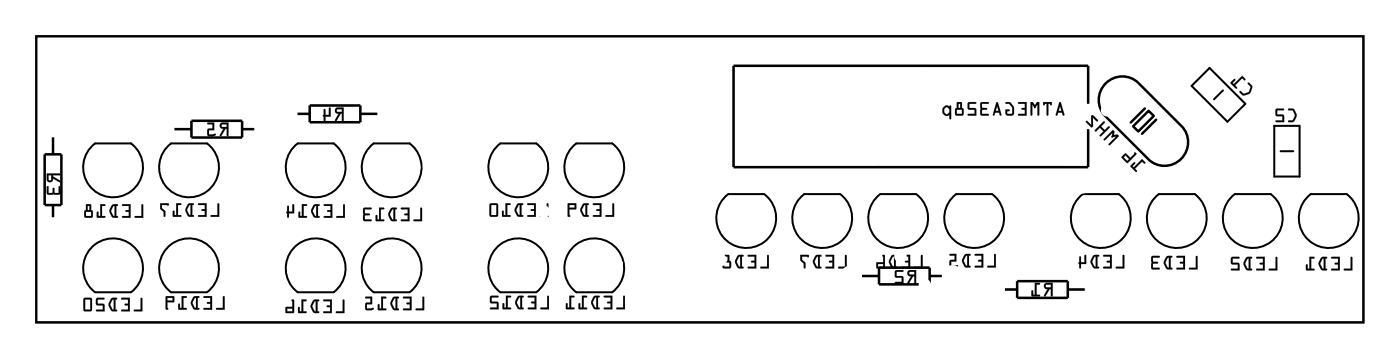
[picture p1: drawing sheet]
<svg xmlns="http://www.w3.org/2000/svg" width="140mm" height="36mm" viewBox="0 0 140 36" stroke-linecap="round" stroke-linejoin="round" font-family="sans-serif">
<g fill="none" stroke="#000" stroke-width=".2">
<path d="M3.6 3.6h133.1v28.7h-133.1zM9 14.9l.5-.5h3.6a3 3 0 0 1 .6 4.2 3 3 0 0 1-4.2 .5 3 3 0 0 1-.5-4.2zM16.7 14.9l.5-.5h3.6a3 3 0 0 1 .5 4.2 3 3 0 0 1-4.2 .5 3 3 0 0 1-.4-4.2zM29.4 14.9l.5-.5h3.6a3 3 0 0 1 .5 4.2 3 3 0 0 1-4.2 .5 3 3 0 0 1-.4-4.2zM37 14.9l.5-.5h3.6a3 3 0 0 1 .6 4.2 3 3 0 0 1-4.3 .5 3 3 0 0 1-.4-4.2zM50.2 14.4h3.6a3 3 0 0 1 .4 4.4 3 3 0 0 1-4.4 0 3 3 0 0 1 .4-4.4M57.8 14.4h3.6a3 3 0 0 1 .4 4.4 3 3 0 0 1-4.4 0 3 3 0 0 1 .4-4.4M73 19.5h3.6M76.6 19.5a3 3 0 0 1 .5 4.4 3 3 0 0 1-4.5 0 3 3 0 0 1 .4-4.4M80.7 19.5h3.6M84.3 19.5a3 3 0 0 1 .4 4.4 3 3 0 0 1-4.5 0 3 3 0 0 1 .5-4.4M88.3 19.5h3.6"/>
<path d="M91.9 19.5a3 3 0 0 1 .4 4.4 3 3 0 0 1-4.4 0 3 3 0 0 1 .4-4.4M95.9 19.5h3.6M99.5 19.5a3 3 0 0 1 .4 4.4 3 3 0 0 1-4.4 0 3 3 0 0 1 .4-4.4M112.2 19.5a3 3 0 0 1 .4 4.4 3 3 0 0 1-4.4 0 3 3 0 0 1 .4-4.4h3.6M119.8 19.5a3 3 0 0 1 .4 4.4 3 3 0 0 1-4.4 0 3 3 0 0 1 .4-4.4h3.6M121.3 6.8l3.6 3.6-1.8 1.8-3.6-3.6zM122.7 9.1l-.9 .9M127.4 19.5a3 3 0 0 1 .5 4.4 3 3 0 0 1-4.5 0 3 3 0 0 1 .4-4.4h3.6M127.8 12.6h2.5v5.1h-2.5zM128.4 15.2h1.3M135.1 19.5a3 3 0 0 1 .4 4.4 3 3 0 0 1-4.5 0 3 3 0 0 1 .5-4.4h3.6M13.1 29.3a3 3 0 0 0 .5-4.4 3 3 0 0 0-4.5 0 3 3 0 0 0 .4 4.4h3.6"/>
<path d="M20.8 29.3a3 3 0 0 0 .4-4.4 3 3 0 0 0-4.5 0 3 3 0 0 0 .5 4.4h3.6M33.5 29.3a3 3 0 0 0 .4-4.4 3 3 0 0 0-4.5 0 3 3 0 0 0 .5 4.4h3.6M41.1 29.3a3 3 0 0 0 .4-4.4 3 3 0 0 0-4.4 0 3 3 0 0 0 .4 4.4h3.6M53.8 29.3a3 3 0 0 0 .4-4.4 3 3 0 0 0-4.4 0 3 3 0 0 0 .4 4.4h3.6M61.4 29.3a3 3 0 0 0 .4-4.4 3 3 0 0 0-4.4 0 3 3 0 0 0 .4 4.4h3.6"/>
</g>
<g fill="#000">
<path d="M4.7 17.4v.6a.31 .31 0 0 0 .4 .3 .31 .31 0 0 0 .2-.4l.7 .4v-.2l-.7-.4v-.1h.7v-.2zM4.9 17.6h.2v.5l-.2-.1zM4.7 18.7v.6l.1 .2h.6h.5l.1-.1v-.7h-.1v.6h-.4v-.4l-.1-.1-.1 .1v.4h-.4v-.6z"/>
<path d="M4.7 17.4v.6a.32 .32 0 0 0 .3 .3 .32 .32 0 0 0 .3-.4l.6 .4a.1 .1 0 0 0 .1-.1 .1 .1 0 0 0 0-.1l-.7-.4v-.1h.7a.1 .1 0 0 0 .1-.1 .1 .1 0 0 0-.1-.1zM4.7 17.4h1.3v.2h-.7v.1l.7 .4v.1l-.7-.3a.31 .31 0 0 1-.2 .4 .31 .31 0 0 1-.4-.3zM4.9 17.6h.2v.5l-.2-.1zM4.9 17.6v.4l.2 .1v-.5zM4.7 18.7v.6l.2 .2h.5h.5l.2-.2v-.6a.1 .1 0 0 0-.1-.1 .1 .1 0 0 0-.1 .1v.6h-.4v-.4a.1 .1 0 0 0-.1-.1 .1 .1 0 0 0-.1 .1v.4h-.4v-.6zM4.7 18.7h.2v.7l.4-.1v-.4l.1-.1v.1l.1 .4 .4 .1v-.7h.1v.7l-.1 .1-.5-.1-.6 .1-.1-.2z"/>
<path d="M22.1 12.4a.32 .32 0 0 0 0 .3 .32 .32 0 0 0 .3 .2l-.4 .7h.2l.4-.7h.1v.7h.2v-1.3zM22.2 12.5h.5v.2h-.4zM20.8 12.3v.2h.5v.4h-.5v.6l.2 .1h.4a.15 .15 0 0 0 .2 0 .15 .15 0 0 0-.1-.2l-.5 .1v-.4h.5v-.8z"/>
<path d="M22.1 12.4a.32 .32 0 0 0 0 .3 .32 .32 0 0 0 .3 .2l-.4 .6a.1 .1 0 0 0 .1 .1 .1 .1 0 0 0 .1 0l.4-.7h.1v.7a.1 .1 0 0 0 .1 .1 .1 .1 0 0 0 .1-.1v-1.3h-.6zM22.1 12.4l.8-.1v1.3h-.2v-.7h-.1l-.4 .7h-.1l.3-.7a.31 .31 0 0 1-.3-.2 .31 .31 0 0 1 0-.3zM22.3 12.5h.4v.2h-.4zM22.2 12.5l.1 .2h.4v-.2zM20.8 12.3v.2h.5v.4h-.5v.6l.2 .2 .6-.1a.11 .11 0 0 0 .1-.2 .1 .1 0 0 0-.2 0l-.5 .1v-.4h.5v-.8zM20.8 12.3h.7v.8l-.6-.1v.5l.7-.1v.1v.1h-.6l-.2-.1v-.6h.5v-.4l-.5-.1z"/>
<path d="M33.7 10.9a.32 .32 0 0 0-.1 .3 .32 .32 0 0 0 .4 .2l-.4 .7h.1l.5-.7h.1v.6l.1 .1 .1-1.3zM33.8 11h.5v.2h-.5zM32.5 10.9v.6l-.1 .1 .2 .5v-.4h.6v-.8l-.1-.1h-.1v.7h-.4v-.5z"/>
<path d="M33.7 10.8a.32 .32 0 0 0-.1 .4 .32 .32 0 0 0 .4 .2l-.4 .6a.1 .1 0 0 0 0 .1 .1 .1 0 0 0 .2 0l.4-.7h.1v.6a.1 .1 0 0 0 .1 .1 .1 .1 0 0 0 .1-.1v-1.2h-.6zM33.7 10.9l.8-.1-.1 1.3-.1-.1v-.6h-.1l-.4 .7h-.2l.4-.7a.31 .31 0 0 1-.4-.2 .31 .31 0 0 1 .1-.3zM33.8 11h.5v.2h-.5zM33.8 11v.2h.5v-.3zM32.5 10.9v.6a.09 .09 0 0 0-.1 .1 .09 .09 0 0 0 .1 .1v.3a.1 .1 0 0 0 .1 .1 .1 .1 0 0 0 0-.1v-.3h.6v-.8a.1 .1 0 0 0-.1-.1 .1 .1 0 0 0-.1 .1v.6h-.4v-.5zM32.5 11h.1v.5h.4v-.7h.1l.1 .1v.8h-.6v.3v.1l-.2-.5 .1-.1z"/>
<path d="M106.2 10.3l-.3 1.2 .1 .1 .1-.3h.4l.1 .3h.1l.1-.1-.4-1.2zM106.3 10.6l.2 .5h-.3zM104.6 10.2l.1 .3h.1v-.1h.2v1.1l.1 .1v-1.2h.2v.1h.1l.1-.3zM103.4 10.2v1.4l.1-.1v-1l.2 .2a.11 .11 0 0 0 .1 .2 .11 .11 0 0 0 .1-.2l.1-.2v1l.2 .1v-1.4h-.2l-.2 .3-.2-.3zM102.1 10.3v.1h.7v.4h-.3l-.1 .1 .1 .1h.3v.4h-.6l-.1 .1 .9 .1v-1.4zM100.9 10.3v.1h.3l.3 .5v.4l-.1 .1h-.4v-.3h.2v-.1h-.4l.1 .5 .2 .1h.4l.2-.3a.92 .92 0 0 0-.5-1.1zM99.9 10.3l-.3 1.2 .1 .1 .1-.3h.4l.1 .3h.1v-.1l-.3-1.2zM100 10.6l.1 .5h-.2zM98.4 10.3l-.1 1.2 .2 .1h.6v-.2h-.6v-.4h.4l.1-.1-.1-.1h-.4v-.4h.6l.1-.1zM97.1 10.3v.6l.1 .1h.5v.4h-.6l-.1 .1 .9 .1v-.7l-.7-.1v-.4h.6l.1-.1zM96 10.3v.5l-.2 .2v.5l.2 .1h.5l.1-.2v-.4l-.1-.2v-.5zM96 11h.5v.4h-.5zM96.1 10.4h.2v.4h-.2zM94.6 10.8l-.1 .1a.54 .54 0 0 0 .4 .7l.3-.1v.4h.2v-1.3a.09 .09 0 0 0-.1 0 .09 .09 0 0 0-.1 .1l-.3-.1zM94.7 10.9l.3-.2 .2 .2v.3l-.2 .2-.3-.1z"/>
<path d="M106.3 10.2l-.4 1.3 .1 .1 .1-.3h.4l.1 .3h.1l.1-.1-.4-1.2zM106.2 10.3h.2l.4 1.2-.1 .1-.1-.1-.1-.2h-.4l-.1 .3-.1-.1zM106.3 10.6l.2 .5h-.3zM106.3 10.6l-.1 .5h.3zM104.6 10.2v.3a.1 .1 0 0 0 .1 .1 .11 .11 0 0 0 .1-.2h.2v1.1a.1 .1 0 0 0 .1 .1 .1 .1 0 0 0 0-.1v-1.1h.2a.11 .11 0 0 0 0 .1 .11 .11 0 0 0 .2 0v-.3zM104.6 10.2h.9l-.1 .3-.1-.1h-.2v1.2l-.1-.1v-1.1h-.2l-.1 .1zM103.3 10.2v1.3a.1 .1 0 0 0 .1 .1 .1 .1 0 0 0 .1-.1v-1l.2 .2a.11 .11 0 0 0 .1 .2 .11 .11 0 0 0 .1-.2l.2-.2-.1 1a.1 .1 0 0 0 .1 .1 .1 .1 0 0 0 .1-.1v-1.3h-.2l-.2 .3-.2-.3zM103.4 10.2h.2l.2 .4 .2-.4h.2v1.4l-.1-.1v-1.1l-.3 .4-.3-.4v1.1v.1l-.1-.1zM102.1 10.3v.1h.7v.4h-.3a.1 .1 0 0 0-.1 .1 .1 .1 0 0 0 .1 .1h.3v.4h-.6a.1 .1 0 0 0-.1 .1 .1 .1 0 0 0 .1 .1h.8v-1.4zM102.1 10.3l.9-.1v1.4l-.9-.1 .1-.1h.6v-.4h-.3l-.1-.1 .1-.1h.3v-.4h-.7zM100.8 10.3v.1h.4l.3 .3v.7h-.5v-.3l.2 .1a.1 .1 0 0 0 .1-.1 .1 .1 0 0 0-.1-.1h-.4l.1 .5 .2 .1 .5-.1 .1-.2-.1-.7-.3-.4zM100.9 10.3l.3-.1 .2 .1a.9 .9 0 0 1 .1 1.3h-.5l-.1-.2-.1-.4h.5l-.1 .1h-.2l.1 .3h.3l.1-.1v-.6l-.3-.3h-.3zM99.9 10.2l-.3 1.3 .1 .1 .1-.3h.4l.1 .3h.1v-.1l-.3-1.2zM99.9 10.3h.2l.3 1.2v.1l-.1-.1-.1-.2h-.4l-.1 .3-.1-.1zM100 10.6l.1 .5h-.2zM100 10.6l-.2 .5h.4zM98.4 10.3l-.1 1.2 .2 .1h.6a.1 .1 0 0 0 .1-.1 .1 .1 0 0 0-.1-.1h-.6v-.4h.4a.1 .1 0 0 0 .1-.1 .1 .1 0 0 0-.1-.1h-.4v-.4h.6a.1 .1 0 0 0 .1-.1 .1 .1 0 0 0-.1-.1zM98.4 10.3h.8l-.1 .1h-.6v.4h.4l.1 .1-.1 .1h-.4v.4h.6v.2h-.6l-.2-.1zM97.1 10.3v.7h.6v.4h-.6a.1 .1 0 0 0-.1 .1 .1 .1 0 0 0 .1 .1h.8v-.7l-.7-.1v-.4h.6a.1 .1 0 0 0 .1-.1 .1 .1 0 0 0-.1-.1zM97.1 10.3h.8l-.1 .1h-.6v.4l.7 .1v.7l-.8-.1v-.1h.6v-.4h-.5l-.1-.1zM96 10.2v.6l-.2 .2v.5l.2 .1h.5l.2-.2v-.4l-.2-.2v-.5zM96 10.3h.5v.5l.1 .2v.4l-.1 .2h-.5l-.2-.1v-.5l.2-.2zM96 11h.5v.4h-.5zM95.9 11v.4h.6v-.4zM96.1 10.4h.2v.4h-.2zM96.1 10.4v.4h.2v-.4zM94.6 10.7l-.1 .3a.5 .5 0 0 0 .3 .6h.2l.2-.1v.4a.1 .1 0 0 0 .1 .1 .1 .1 0 0 0 .1-.1v-1.2a.1 .1 0 0 0-.1-.1 .1 .1 0 0 0-.1 .1l-.3-.1zM94.7 10.7l.2-.1 .3 .1 .1-.1h.1l-.1 1.3h-.1v-.4l-.1 .1h-.3l-.3-.3v-.4zM94.7 10.9l.3-.2 .2 .3v.2l-.2 .2-.3-.1zM94.7 10.9v.4l.3 .2 .2-.2v-.4l-.2-.2z"/>
<path d="M113.4 16.6v.1l.6 .5v-.1l-.2-.2 .7-.7 .2 .2 .2-.1-.4-.4-.8 .9-.1-.1 .2-.3v-.1zM112.8 15.4l-.3 .4 .6 .5 .9-.9-.2-.1v.1l-.4 .4-.5-.4zM112.9 15.6l.3 .3-.1 .2-.4-.3zM111.6 13l-.9 1h.1l.8-.7-.1 .3a.1 .1 0 0 0 0 .2 .1 .1 0 0 0 .1-.1h.3l-.7 .7v.2l1-1-.1-.1h-.4l.1-.3zM110.7 12.2l-.9 .9 .1 .1 .4-.4 .4 .4-.4 .3v.2l1-.9-.1-.1-.4 .3-.4-.3 .4-.4v-.1zM109.5 11.6l-.1 .9-.4-.4-.1 .1 .6 .6 .1-.2v-.8l.4 .4 .1-.1-.5-.5z"/>
<path d="M113.7 16.3l-.3 .4 .5 .5a.1 .1 0 0 0 .1 0 .1 .1 0 0 0 0-.1l-.2-.2 .7-.7 .2 .2a.1 .1 0 0 0 .1 0 .11 .11 0 0 0 .1-.2l-.4-.3-.8 .9-.1-.1 .2-.3a.1 .1 0 0 0 0-.1 .1 .1 0 0 0-.1 0zM113.7 16.3h.1l-.2 .4 .1 .1 .8-.9 .4 .4-.1 .1-.3-.2-.7 .7 .2 .2-.1 .1-.5-.5zM112.8 15.4l-.3 .4 .6 .6 .9-.9-.1-.2a.09 .09 0 0 0-.1 0 .09 .09 0 0 0 0 .1l-.4 .4-.5-.4zM112.8 15.4h.1l.5 .4 .4-.4v-.1l.2 .1-.9 .9-.6-.5zM112.9 15.6l.3 .3-.1 .2-.4-.3zM112.9 15.6l-.2 .2 .4 .3 .2-.2zM111.6 13l-.9 .9a.1 .1 0 0 0 0 .2 .1 .1 0 0 0 .1 0l.8-.8-.1 .3a.1 .1 0 0 0 0 .2 .1 .1 0 0 0 .1-.1h.3l-.7 .7a.1 .1 0 0 0 0 .1 .1 .1 0 0 0 .1 0l.9-.9-.1-.1h-.4l.1-.3zM111.6 13l.2 .2-.1 .4 .4-.1 .1 .1-1 .9v-.1l.8-.7-.5 .1 .1-.5-.8 .7-.1 .1v-.1zM110.7 12.2l-.9 .8a.1 .1 0 0 0 0 .2 .1 .1 0 0 0 .2 0l.3-.4 .4 .4-.4 .3a.1 .1 0 0 0 0 .1 .1 .1 0 0 0 .1 0l.9-.8a.1 .1 0 0 0 0-.1 .1 .1 0 0 0-.2 0l-.3 .3-.4-.3 .4-.4a.1 .1 0 0 0 0-.1 .1 .1 0 0 0-.1 0zM110.7 12.2h.1v.1l-.4 .4 .4 .3 .4-.3 .1 .1-1 .9v-.2l.4-.3-.4-.4-.4 .4-.1-.1zM109.4 11.6v.9l-.3-.4a.1 .1 0 0 0-.2 0 .1 .1 0 0 0 0 .2l.6 .5 .1-.2v-.8l.4 .4a.1 .1 0 0 0 .1 0 .1 .1 0 0 0 0-.2l-.5-.5zM108.9 12.1h.1l.5 .4-.1-.8 .2-.2 .5 .6-.1 .1-.4-.4v.8l-.1 .2-.6-.5z"/>
<path d="M125.2 8.3l-.1 .1 .3 .3-.2 .5-.5 .2-.3-.3-.1 .1v.1a.6 .6 0 0 0 1 .1l.2-.2 .1-.5-.3-.4zM123.7 7.9l-.3 .4 .6 .6 .1-.1-.2-.2 .7-.8 .2 .2h.1l-.3-.4-.9 .8-.1-.1 .3-.3z"/>
<path d="M125.2 8.3l-.1 .1 .3 .3-.2 .5-.5 .2-.2-.3a.1 .1 0 0 0-.2 0 .1 .1 0 0 0 0 .2l.5 .3 .6-.3 .2-.6-.3-.4zM125.2 8.3h.1l.3 .4-.1 .5a.83 .83 0 0 1-.9 .3l-.3-.2v-.2h.1l.3 .3 .4-.1 .2-.2 .1-.4-.3-.3zM123.7 7.9l-.3 .4 .5 .6a.1 .1 0 0 0 .2 0 .1 .1 0 0 0 0-.2l-.2-.1 .7-.8 .2 .2a.1 .1 0 0 0 .1 0 .1 .1 0 0 0 0-.1l-.3-.3-.9 .8-.1-.1 .3-.2a.1 .1 0 0 0 0-.2 .1 .1 0 0 0-.2 0zM123.7 7.9l.2 .1-.3 .3 .1 .1 .9-.8 .3 .4h-.1l-.2-.2-.7 .8 .2 .2-.1 .1-.6-.6z"/>
<path d="M129.2 10.9v.2h.4l.3 .5-.3 .5h-.4v.1h.1a.6 .6 0 0 0 .7-.5v-.3l-.2-.4-.2-.1zM128 10.9l-.1 .6 .2 .2h.5v.4h-.6l-.1 .1h.9l-.1-.7h-.6v-.4h.6l.1-.2z"/>
<path d="M129.2 10.9v.2h.4l.3 .5-.3 .4-.3 .1a.1 .1 0 0 0-.1 .1 .1 .1 0 0 0 .1 .1l.5-.1 .3-.6-.4-.7zM129.2 10.9h.5l.3 .5a.83 .83 0 0 1-.3 .8h-.4h-.1v-.1h.4l.3-.4v-.2l-.3-.4-.4-.1zM128 10.9v.7l.6 .1v.4h-.6a.1 .1 0 0 0-.1 .1 .1 .1 0 0 0 .1 .1h.8l-.1-.8h-.6v-.4h.6a.1 .1 0 0 0 .1-.1 .1 .1 0 0 0-.1-.1zM128 10.9h.8l-.1 .1h-.6v.5h.6l.1 .7h-.9l.1-.1h.6v-.5h-.5l-.2-.1z"/>
<path d="M3.6 3.6v28.7h133.1v-28.7zM3.6 3.6h133.1v28.7h-133.1z"/>
<path d="M14.1 29.9v1.1h-.6v.2h.8v-1.3zM12.2 29.9v.1h.6v.4h-.3v.1v.1h.3v.4h-.6v.2h.8v-1.4zM11.1 29.9a.81 .81 0 0 0 0 1.2l.6 .1 .1-.1-.2-.1v-1h.1v-.1l-.4-.1zM11.3 30h.1v1h-.1l-.2-.5zM9.7 29.9l-.1 .6 .2 .1h.5v.4h-.6l-.1 .2h.9l-.1-.7-.6-.1v-.4h.6l.1-.1zM8.4 29.9v1.2l.1 .1h.6l.1-.2v-1l-.1-.2zM8.5 30h.6v1h-.6z"/>
<path d="M14.1 29.9v1.1h-.6a.1 .1 0 0 0-.1 .1 .1 .1 0 0 0 .1 .1h.8v-1.3zM14.1 29.9h.2v1.3h-.8v-.2h.6zM12.2 29.9v.1h.6v.4h-.2a.1 .1 0 0 0-.1 .1 .1 .1 0 0 0 .1 .1h.2v.4h-.6a.1 .1 0 0 0-.1 .1 .1 .1 0 0 0 .1 .1h.8v-1.4zM12.2 29.9l.8-.1v1.4h-.8v-.2h.6v-.4h-.2l-.1-.1h.1l.2-.1v-.4h-.6zM11.1 29.9l-.2 .5v.3l.3 .5h.5a.1 .1 0 0 0 .1-.1 .1 .1 0 0 0-.1-.1h-.1v-1h.1a.1 .1 0 0 0 .1-.1 .1 .1 0 0 0-.1-.1zM11.2 29.9h.1h.4v.1h-.1v1l.1 .1v.1h-.5l-.3-.5v-.4zM11.3 30h.1v1h-.1l-.2-.5zM11.3 30l-.2 .5 .2 .5h.1v-1zM9.7 29.9v.7h.6v.4h-.6a.1 .1 0 0 0-.1 .1 .1 .1 0 0 0 .1 .1h.8l-.1-.7-.6-.1v-.4h.6a.1 .1 0 0 0 .1-.1 .1 .1 0 0 0-.1-.1zM9.7 29.9h.8l-.1 .1h-.6v.4l.6 .1 .1 .7h-.9l.1-.2h.6v-.4h-.5l-.2-.1zM8.4 29.9v1.2l.1 .1h.6l.1-.2v-1l-.1-.2zM8.4 29.9h.7l.1 .1v1l-.1 .2h-.6l-.1-.1zM8.5 30h.6v1h-.6zM8.5 30v1h.6v-1z"/>
<path d="M14.2 20.5v1.2h-.7v.1h.9v-1.2zM12.3 20.5v.1h.6v.5h-.3v.1h.3v.5h-.6l-.1 .1h.9v-1.3zM11.2 20.6a.81 .81 0 0 0 0 1.1l.6 .1v-.1h-.1v-1.1h.1v-.1h-.4zM11.4 20.7l.1-.1v1.1l-.2-.1-.2-.5zM10.1 20.5v1.2h-.2v-.4l-.1-.1-.1 .6h.8v-.1h-.3v-1.1h.3l.1-.1zM8.6 20.5v.6l-.2 .1 .1 .5 .1 .1h.6l.1-.1v-.5l-.2-.1v-.6zM8.6 21.2h.5v.5h-.5zM8.8 20.6h.2v.5h-.2z"/>
<path d="M14.2 20.5v1.2l-.6-.1a.1 .1 0 0 0-.1 .1 .1 .1 0 0 0 .1 .1h.8v-1.2zM14.2 20.5l.2 .1v1.2h-.8v-.1h.6zM12.3 20.5v.1h.6v.5l-.2-.1a.1 .1 0 0 0-.1 .1 .1 .1 0 0 0 .1 .1h.2v.5l-.6-.1a.1 .1 0 0 0-.1 .1 .1 .1 0 0 0 .1 .1h.8v-1.3zM12.3 20.5h.8v1.3h-.9l.1-.1h.6v-.5h-.3v-.1h.3v-.5h-.6zM11.2 20.5l-.2 .6v.2l.3 .5h.5a.1 .1 0 0 0 0-.1 .1 .1 0 0 0 0-.1l-.1 .1v-1.1l.1 .1a.1 .1 0 0 0 0-.1 .1 .1 0 0 0 0-.1zM11.2 20.6l.2-.1h.4v.1h-.1v1.1h.1v.1h-.5l-.3-.5v-.3zM11.4 20.7l.1-.1v1.1l-.1-.1-.2-.5zM11.4 20.6l-.3 .5 .2 .5 .2 .1v-1.1zM10 20.5l.1 1.2h-.2v-.4a.1 .1 0 0 0-.1-.1 .1 .1 0 0 0-.1 .1v.5h.8a.1 .1 0 0 0 .1-.1 .1 .1 0 0 0-.1-.1l-.3 .1v-1.1l.3 .1a.1 .1 0 0 0 .1-.1 .1 .1 0 0 0-.1-.1zM10.1 20.5h.5l-.1 .1h-.3v1.1h.3v.1h-.8l.1-.6 .1 .1v.4h.2zM8.6 20.5v.6l-.2 .1v.5l.2 .1h.6l.1-.1v-.5l-.2-.1v-.6zM8.7 20.5h.4v.6l.2 .1v.5l-.1 .1h-.6l-.1-.1v-.5l.1-.1zM8.6 21.2h.5v.5h-.5zM8.6 21.2v.5h.5v-.5zM8.8 20.6h.2v.5h-.2zM8.8 20.6v.5h.2v-.5z"/>
<path d="M21.8 20.4v1.2h-.6v.1h.8v-1.2zM19.9 20.4v.1h.6v.5h-.2l-.1 .1h.1h.2v.5h-.6v.1h.8v-1.3zM18.8 20.5a.81 .81 0 0 0 0 1.1l.6 .1 .1-.1h-.2v-1.1h.1l.1-.1h-.5zM19 20.6l.1-.1v1.1l-.1-.1-.2-.4zM17.7 20.4v1.2h-.2v-.4l-.1-.1-.1 .6h.8v-.1h-.3v-1.1h.3l.1-.1zM16.1 20.4v.5l.3 .3v.5h.1l.1-.5-.4-.3v-.4h.6v.1l.1-.2z"/>
<path d="M21.8 20.4v1.2l-.6-.1a.1 .1 0 0 0-.1 .1 .1 .1 0 0 0 .1 .1h.8v-1.2zM21.8 20.4l.2 .1v1.2h-.8v-.1h.6zM19.9 20.4v.1h.6v.5h-.2a.1 .1 0 0 0-.1 .1 .1 .1 0 0 0 .1 0h.2v.5l-.6-.1a.1 .1 0 0 0-.1 .1 .1 .1 0 0 0 .1 .1h.8v-1.3zM19.9 20.4h.8v1.3h-.8v-.1h.7v-.5h-.3h-.1l.1-.1h.3v-.5h-.7zM18.8 20.5l-.2 .5v.2l.3 .5h.5a.1 .1 0 0 0 .1-.1 .1 .1 0 0 0-.1-.1l-.1 .1v-1.1l.1 .1a.1 .1 0 0 0 .1-.1 .1 .1 0 0 0-.1-.1zM18.9 20.5l.1-.1h.4v.1h-.1v1.1h.1v.1h-.5l-.3-.5v-.3zM19 20.6l.1-.1v1.1l-.1-.1-.2-.4zM19 20.6l-.2 .5 .2 .4 .1 .1v-1.1zM17.7 20.4v1.2h-.2v-.4a.1 .1 0 0 0-.1-.1 .1 .1 0 0 0-.1 .1v.5h.8a.1 .1 0 0 0 .1-.1 .1 .1 0 0 0-.1-.1l-.3 .1v-1.1l.3 .1a.1 .1 0 0 0 .1-.1 .1 .1 0 0 0-.1-.1zM17.7 20.4h.5l-.1 .1h-.3v1.1h.3v.1h-.8l.1-.6 .1 .1v.4h.2zM16.1 20.4v.5l.3 .3v.4a.1 .1 0 0 0 .1 .1 .1 .1 0 0 0 .1-.1v-.4l-.4-.3v-.4h.6v.1l.1-.2zM16.1 20.4h.8l-.1 .2v-.1h-.6v.4l.4 .3-.1 .5h-.1v-.5l-.3-.3z"/>
<path d="M22.4 29.7v1.2h-.7v.1h.8v-1.2zM20.4 29.7l.1 .2h.6v.4h-.3l-.1 .1h.1h.3v.5h-.6l-.1 .1h.9v-1.3zM19.4 29.8a.81 .81 0 0 0 0 1.2h.5h.1l-.2-.1v-1l.2-.1v-.1h-.4zM19.5 29.9h.2v1l-.2-.1-.2-.4zM18.2 29.7v1.2h-.2v-.4l-.1-.1v.6h.8v-.1h-.3v-1h.3v-.2zM16.6 29.7v1.3h.2h.1l-.1-.1v-.6h.7v-.5l-.1-.1zM16.8 29.9h.5v.2h-.5z"/>
<path d="M22.4 29.7v1.2h-.7a.1 .1 0 0 0 0 .1 .1 .1 0 0 0 0 .1h.8v-1.3zM22.4 29.7l.1 .1v1.2h-.8v-.1h.7zM20.4 29.7v.2h.7v.4h-.3a.1 .1 0 0 0-.1 .1 .1 .1 0 0 0 .1 .1l.3-.1v.5h-.6a.1 .1 0 0 0-.1 .1 .1 .1 0 0 0 .1 .1h.8v-1.4zM20.4 29.7h.9v1.3h-.9l.1-.1h.6v-.5h-.3v-.1h.3v-.5h-.6zM19.4 29.8l-.3 .5 .1 .2 .2 .5 .5 .1a.1 .1 0 0 0 .1-.1 .1 .1 0 0 0-.1-.1h-.1v-1h.1a.1 .1 0 0 0 .1-.1 .1 .1 0 0 0-.1-.1zM19.4 29.8l.2-.1h.4l-.1 .1h-.1v1.1h.2l-.1 .1h-.4l-.3-.5v-.3zM19.6 29.9h.1v1l-.2-.1-.2-.4zM19.5 29.9l-.2 .5 .2 .4 .2 .1v-1.1zM18.2 29.7v1.2h-.2l.1-.4a.1 .1 0 0 0-.1-.1 .1 .1 0 0 0-.1 .1v.5l.8 .1a.1 .1 0 0 0 .1-.1 .1 .1 0 0 0-.1-.1h-.3v-1h.3a.1 .1 0 0 0 .1-.1 .1 .1 0 0 0-.1-.1zM18.2 29.7h.5v.1h-.3v1.1h.3v.1h-.8v-.6l.1 .1v.4h.2zM16.6 29.7v1.3l.2 .1a.09 .09 0 0 0 .1-.1 .09 .09 0 0 0-.1-.1v-.6h.7v-.5l-.1-.1zM16.6 29.7h.8l.1 .1-.1 .5h-.6v.6l.1 .1h-.1h-.2zM16.8 29.9h.5v.2h-.5zM16.8 29.8v.3h.5v-.3z"/>
<path d="M34.4 30v1.2h-.7v.2h.8v-1.3zM32.4 30l.1 .2h.6v.4h-.3v.1v.1h.3v.4h-.6l-.1 .1 .9 .1v-1.4zM31.4 30.1a.81 .81 0 0 0 0 1.2l.5 .1 .1-.1-.2-.1v-1h.2v-.1l-.4-.1zM31.6 30.2h.1v1h-.2l-.2-.5zM30.2 30v1.2h-.1v-.4h-.2v.5l.8 .1v-.2h-.3v-1h.3l.1-.1zM29.3 30v.8h-.6v.6l.8-.1v-1.2l-.1-.1zM28.8 30.9h.5v.3h-.5z"/>
<path d="M34.4 30v1.2h-.6a.1 .1 0 0 0-.1 .1 .1 .1 0 0 0 .1 .1h.8v-1.3zM34.4 30.1h.1v1.3h-.8v-.2h.7zM32.4 30l.1 .2h.6v.4h-.3a.1 .1 0 0 0 0 .1 .1 .1 0 0 0 0 .1h.3v.4h-.6a.1 .1 0 0 0-.1 .1 .1 .1 0 0 0 .1 .1h.8v-1.4zM32.4 30.1l.9-.1v1.4l-.9-.1 .1-.1h.6v-.4h-.3v-.1v-.1h.3v-.4h-.6zM31.4 30.1l-.2 .5v.3l.3 .4 .4 .1a.1 .1 0 0 0 .1-.1 .1 .1 0 0 0-.1-.1h-.1v-1h.1a.1 .1 0 0 0 .1-.1 .1 .1 0 0 0-.1-.1zM31.4 30.1l.2-.1 .4 .1v.1h-.2v1h.2v.2l-.5-.1-.3-.4v-.4zM31.6 30.2h.1v1h-.2l-.2-.5zM31.6 30.2l-.3 .5 .2 .5h.2v-1zM30.2 30v1.2h-.1v-.4a.1 .1 0 0 0-.1-.1 .1 .1 0 0 0-.1 .1v.6h.8a.1 .1 0 0 0 .1-.1 .1 .1 0 0 0-.1-.1h-.3v-1h.3a.1 .1 0 0 0 .1-.1 .1 .1 0 0 0-.1-.1zM30.2 30l.5 .1v.1h-.3v1h.3v.2l-.8-.1v-.5h.1l.1 .4h.1zM29.3 30v.8h-.7l.1 .6 .8-.1v-1.2l-.1-.1zM29.3 30.1h.2v1.2l-.8 .1v-.6h.6zM28.8 30.9h.5v.3h-.5zM28.8 30.9v.3h.5v-.3z"/>
<path d="M34.4 20.5v1.2h-.6v.1h.8v-1.2zM32.5 20.5v.1h.6v.5h-.2h-.1l.1 .1h.2v.5h-.6v.1h.8v-1.3zM31.5 20.6a.81 .81 0 0 0 0 1.1l.5 .1 .1-.1h-.2v-1.1h.1l.1-.1h-.4zM31.6 20.7l.1-.1v1.1l-.1-.1-.2-.5zM30.3 20.5v1.2h-.2v-.4l-.1-.1-.1 .6h.8v-.1h-.2v-1.1h.2l.1-.1zM28.8 20.6v.6l-.1 .1 .2 .5h.1v-.4h.5v-.8l-.1-.1h-.1v.7h-.3v-.5z"/>
<path d="M34.4 20.5v1.2l-.6-.1a.1 .1 0 0 0-.1 .1 .1 .1 0 0 0 .1 .1h.8v-1.2zM34.4 20.5l.2 .1v1.2h-.8v-.1h.6zM32.5 20.5v.1h.6v.5l-.2-.1a.1 .1 0 0 0-.1 .1 .1 .1 0 0 0 .1 .1h.2v.5l-.6-.1a.1 .1 0 0 0-.1 .1 .1 .1 0 0 0 .1 .1h.8v-1.3zM32.5 20.5h.8v1.3h-.8v-.1h.7v-.5h-.3l-.1-.1h.1h.3v-.5h-.7zM31.4 20.5l-.2 .6v.2l.3 .5h.5a.1 .1 0 0 0 .1-.1 .1 .1 0 0 0-.1-.1l-.1 .1v-1.1l.1 .1a.1 .1 0 0 0 .1-.1 .1 .1 0 0 0-.1-.1zM31.5 20.6l.2-.1h.3v.1h-.1v1.1h.1v.1h-.5l-.3-.5v-.3zM31.6 20.7l.1-.1v1.1l-.1-.1-.2-.5zM31.6 20.6l-.2 .5 .2 .5 .1 .1v-1.1zM30.3 20.5v1.2h-.2v-.4a.1 .1 0 0 0-.1-.1 .1 .1 0 0 0-.1 .1l.1 .5h.7a.1 .1 0 0 0 .1-.1 .1 .1 0 0 0-.1-.1l-.2 .1v-1.1l.2 .1a.1 .1 0 0 0 .1-.1 .1 .1 0 0 0-.1-.1zM30.3 20.5h.5l-.1 .1h-.3v1.1h.3v.1h-.8l.1-.6 .1 .1v.4h.2zM28.8 20.6v.6a.09 .09 0 0 0-.1 .1 .09 .09 0 0 0 .1 .1v.3a.1 .1 0 0 0 .1 .1 .1 .1 0 0 0 .1-.1v-.3h.5v-.8a.1 .1 0 0 0-.1-.1 .1 .1 0 0 0-.1 .1v.6h-.3v-.5zM28.8 20.6l.2 .1v.5h.3v-.7h.1l.1 .1v.8h-.5v.3l-.1 .1-.2-.5 .1-.1z"/>
<path d="M42.2 20.8v1.2h-.7v.2h.8v-1.3zM40.2 20.8l.1 .2h.6v.4h-.3l-.1 .1 .1 .1h.3v.4h-.6l-.1 .1 .9 .1v-1.4zM39.2 20.9a.81 .81 0 0 0 0 1.2l.5 .1 .1-.1-.2-.1v-1h.2v-.1l-.4-.1zM39.3 21h.2v1l-.2-.1-.2-.4zM38 20.8v1.2h-.2v-.4h-.1v.5l.8 .1v-.2h-.3v-1h.3v-.1zM36.5 20.9l-.1 1.2 .2 .1h.6v-.2h-.6v-.4h.5v-.1v-.1h-.5v-.4h.6l.1-.1z"/>
<path d="M42.2 20.8v1.2h-.7a.1 .1 0 0 0-.1 .1 .1 .1 0 0 0 .1 .1h.8v-1.3zM42.2 20.8l.1 .1v1.3h-.8v-.2h.7zM40.2 20.8v.2h.7v.4h-.3a.1 .1 0 0 0-.1 .1 .1 .1 0 0 0 .1 .1h.3v.4h-.6a.1 .1 0 0 0-.1 .1 .1 .1 0 0 0 .1 .1h.8v-1.4zM40.2 20.8h.9v1.4l-.9-.1 .1-.1h.6v-.4h-.3v-.1v-.1h.3v-.4h-.6zM39.2 20.9l-.3 .5 .1 .3 .2 .4 .5 .1a.1 .1 0 0 0 .1-.1 .1 .1 0 0 0-.1-.1h-.1v-1h.1a.1 .1 0 0 0 .1-.1 .1 .1 0 0 0-.1-.1zM39.2 20.9l.2-.1 .4 .1-.1 .1h-.1v1h.2l-.1 .2-.4-.1-.3-.4v-.4zM39.3 21h.2v1l-.2-.1-.2-.4zM39.3 21l-.2 .5 .2 .4 .2 .1v-1zM38 20.8v1.2h-.2l.1-.4a.1 .1 0 0 0-.1-.1 .1 .1 0 0 0-.1 .1v.6h.8a.1 .1 0 0 0 0-.1 .1 .1 0 0 0 0-.1h-.3v-1h.3a.1 .1 0 0 0 0-.1 .1 .1 0 0 0 0-.1zM38 20.8l.5 .1v.1h-.3v1h.3v.2l-.8-.1v-.5h.1v.4h.2zM36.5 20.9l-.1 1.2 .2 .1h.6a.1 .1 0 0 0 .1-.1 .1 .1 0 0 0-.1-.1h-.6v-.4h.4a.1 .1 0 0 0 .1-.1 .1 .1 0 0 0-.1-.1h-.4v-.4h.6a.1 .1 0 0 0 .1-.1 .1 .1 0 0 0-.1-.1zM36.5 20.9h.8l-.1 .1h-.6v.4h.4l.1 .1-.1 .1h-.4v.4h.6v.2h-.6l-.2-.1z"/>
<path d="M42.4 29.8v1.1h-.7v.2h.8v-1.3zM40.4 29.8l.1 .1h.6v.4h-.3v.1v.1h.3v.4h-.6l-.1 .1 .9 .1v-1.4zM39.4 29.8a.81 .81 0 0 0 0 1.2l.5 .1 .1-.1-.2-.1v-1h.2v-.1l-.4-.1zM39.6 29.9h.1v1h-.2l-.2-.5zM38.2 29.7v1.2h-.1v-.4h-.2v.5l.8 .1v-.2h-.3v-1h.3v-.1zM36.6 29.8l.1 .1h.4v.4l-.4 .1-.1 .6 .2 .1h.4a.15 .15 0 0 0 .2 0 .15 .15 0 0 0 0-.2h-.6v-.4h.5v-.8z"/>
<path d="M42.4 29.8v1.1h-.6a.1 .1 0 0 0-.1 .1 .1 .1 0 0 0 .1 .1h.8v-1.3zM42.4 29.8h.1v1.3h-.8v-.2h.7zM40.4 29.8l.1 .1h.6v.4h-.3a.1 .1 0 0 0-.1 .1 .1 .1 0 0 0 .1 .1h.3v.4h-.6a.1 .1 0 0 0-.1 .1 .1 .1 0 0 0 .1 .1h.8v-1.4zM40.4 29.8l.9-.1v1.4l-.9-.1 .1-.1h.6v-.4h-.3v-.1v-.1h.3v-.4h-.6zM39.4 29.8l-.3 .5 .1 .3 .3 .5h.4a.1 .1 0 0 0 .1-.1 .1 .1 0 0 0-.1-.1h-.1v-1h.1a.1 .1 0 0 0 .1-.1 .1 .1 0 0 0-.1-.1zM39.4 29.8l.2-.1 .4 .1v.1h-.2v1l.2 .1v.1l-.5-.1-.3-.4v-.4zM39.6 29.9h.1v1h-.2l-.2-.5zM39.6 29.9l-.3 .5 .2 .5h.2v-1zM38.2 29.7v1.2h-.1v-.3a.1 .1 0 0 0-.1-.1 .1 .1 0 0 0-.1 .1v.5h.8a.1 .1 0 0 0 .1-.1 .1 .1 0 0 0-.1-.1h-.3v-1h.3a.1 .1 0 0 0 .1-.1 .1 .1 0 0 0-.1-.1zM38.2 29.7l.5 .1v.1h-.3v1h.3v.2l-.8-.1v-.5h.1l.1 .4h.1zM36.6 29.8l.1 .1h.4v.4l-.4 .1-.1 .6 .2 .1 .6-.1a.1 .1 0 0 0 .1-.1 .1 .1 0 0 0-.1-.1l-.6 .1v-.4h.5v-.8zM36.7 29.8l.6-.1v.8h-.5v.4h.6h.1l-.1 .1-.6 .1-.2-.1 .1-.6 .5-.1v-.4h-.5z"/>
<path d="M54.9 20.4l-.1 1.2h-.6v.1h.8v-1.2zM52.9 20.4v.1h.7v.5h-.3l-.1 .1h.1h.3v.5h-.6l-.1 .1h.8v-1.3zM51.9 20.5a.81 .81 0 0 0 0 1.1l.5 .1 .1-.1h-.2v-1.1h.2v-.1h-.4zM52 20.6l.1-.1v1.1l-.1-.1-.2-.4zM50.7 20.4v1.2h-.2v-.4l-.1-.1v.6h.8v-.1h-.3v-1.1h.3v-.1zM49.1 20.4v1.2l.2 .1h.5l.2-.1-.1-1.1-.1-.1zM49.3 20.5h.5v1.1h-.5z"/>
<path d="M54.8 20.4v1.2l-.6-.1a.1 .1 0 0 0-.1 .1 .1 .1 0 0 0 .1 .1h.8v-1.2zM54.9 20.4l.1 .1v1.2h-.8v-.1h.6zM52.9 20.4v.1h.7v.5h-.3a.1 .1 0 0 0-.1 .1 .1 .1 0 0 0 .1 0h.3v.5l-.6-.1a.1 .1 0 0 0-.1 .1 .1 .1 0 0 0 .1 .1h.7v-1.3zM52.9 20.4h.8v1.3h-.8l.1-.1h.6v-.5h-.3h-.1l.1-.1h.3v-.5h-.7zM51.9 20.5l-.3 .5v.2l.3 .5h.5a.1 .1 0 0 0 .1-.1 .1 .1 0 0 0-.1-.1l-.1 .1v-1.1l.1 .1a.1 .1 0 0 0 .1-.1 .1 .1 0 0 0-.1-.1zM51.9 20.5l.2-.1h.4l-.1 .1h-.1v1.1h.1v.1h-.5l-.2-.5v-.3zM52 20.6l.1-.1v1.1l-.1-.1-.2-.4zM52 20.6l-.2 .5 .2 .4 .1 .1v-1.1zM50.7 20.4v1.2h-.2v-.4a.1 .1 0 0 0-.1-.1 .1 .1 0 0 0-.1 .1l.1 .5h.7a.1 .1 0 0 0 .1-.1 .1 .1 0 0 0-.1-.1l-.2 .1v-1.1l.2 .1a.1 .1 0 0 0 .1-.1 .1 .1 0 0 0-.1-.1zM50.7 20.4h.5v.1h-.3v1.1h.3v.1h-.8v-.6l.1 .1v.4h.2zM49.1 20.4v1.2l.2 .1h.5l.2-.1-.1-1.1-.1-.1zM49.1 20.4h.7l.1 .1v1.1l-.1 .1h-.5l-.2-.1zM49.3 20.5h.5v1.1h-.5zM49.3 20.5v1.1h.5v-1.1z"/>
<path d="M54.9 29.7v1.1h-.7v.2h.9v-1.3zM52.9 29.7l.1 .1h.6v.4h-.3v.1v.1h.3v.4h-.6l-.1 .1 .9 .1v-1.4zM51.9 29.7a.81 .81 0 0 0 0 1.2l.5 .1 .1-.1-.1-.1v-1h.1v-.1l-.4-.1zM52.1 29.8h.1v1h-.2l-.2-.5zM50.7 29.6v1.2h-.1v-.4h-.1l-.1 .5 .8 .1v-.2h-.3v-1h.3l.1-.1zM49.2 29.7l-.1 .6 .2 .1h.5v.4h-.6l-.1 .1 .9 .1v-.7l-.7-.1v-.4h.6l.1-.1z"/>
<path d="M54.9 29.7v1.1h-.6a.1 .1 0 0 0-.1 .1 .1 .1 0 0 0 .1 .1h.8v-1.3zM54.9 29.7h.1l.1 1.3h-.9v-.2h.7zM52.9 29.7l.1 .1h.6v.4h-.2a.1 .1 0 0 0-.1 .1 .1 .1 0 0 0 .1 .1h.2v.4h-.6a.1 .1 0 0 0-.1 .1 .1 .1 0 0 0 .1 .1h.8v-1.4zM53 29.7l.8-.1v1.4l-.9-.1 .1-.1h.6v-.4h-.3v-.1v-.1h.3v-.4h-.6zM51.9 29.7l-.2 .5v.3l.3 .5h.4a.1 .1 0 0 0 .1-.1 .1 .1 0 0 0-.1-.1v-1a.1 .1 0 0 0 .1-.1 .1 .1 0 0 0-.1-.1zM51.9 29.7l.2-.1 .4 .1v.1h-.2v1l.2 .1v.1h-.5l-.3-.5v-.4zM52.1 29.8h.1v1h-.2l-.2-.5zM52.1 29.8l-.3 .5 .2 .5h.2v-1zM50.7 29.6v1.2h-.1v-.3a.1 .1 0 0 0-.1-.1 .1 .1 0 0 0-.1 .1v.5h.8a.1 .1 0 0 0 .1-.1 .1 .1 0 0 0-.1-.1h-.3v-1h.3a.1 .1 0 0 0 .1-.1 .1 .1 0 0 0-.1-.1zM50.7 29.6l.6 .1-.1 .1h-.3v1h.3v.2l-.8-.1 .1-.5h.1v.4h.2zM49.2 29.7v.7h.6v.4h-.6a.1 .1 0 0 0-.1 .1 .1 .1 0 0 0 .1 .1h.8v-.7l-.7-.1v-.4h.6a.1 .1 0 0 0 .1-.1 .1 .1 0 0 0-.1-.1zM49.2 29.7h.8l-.1 .1h-.6v.4l.6 .1 .1 .7-.9-.1 .1-.1h.6v-.4h-.5l-.1-.1z"/>
<path d="M61.4 20.4v1.2h-.6v.1h.8v-1.2zM59.5 20.4v.1h.6v.5h-.2l-.1 .1h.1h.2v.5h-.6v.1h.8v-1.3zM58.5 20.5a.81 .81 0 0 0-.1 1.1l.6 .1 .1-.1h-.2v-1.1h.1l.1-.1h-.5zM58.6 20.6l.1-.1v1.1l-.1-.1-.2-.4zM57 20.4l-.1 1.2 .2 .1 .1-.1h-.1v-.6h.7v-.5l-.1-.1zM57.1 20.5h.5v.3h-.5z"/>
<path d="M61.4 20.4v1.2l-.6-.1a.1 .1 0 0 0-.1 .1 .1 .1 0 0 0 .1 .1h.8v-1.2zM61.4 20.4l.2 .1v1.2h-.8v-.1h.6zM59.5 20.4v.1h.6v.5h-.2a.1 .1 0 0 0-.1 .1 .1 .1 0 0 0 .1 0h.2v.5l-.6-.1a.1 .1 0 0 0-.1 .1 .1 .1 0 0 0 .1 .1h.8v-1.3zM59.5 20.4h.8v1.3h-.8v-.1h.7v-.5h-.3h-.1l.1-.1h.3v-.5h-.7zM58.4 20.5l-.2 .5v.2l.3 .5h.5a.1 .1 0 0 0 .1-.1 .1 .1 0 0 0-.1-.1l-.1 .1v-1.1l.1 .1a.1 .1 0 0 0 .1-.1 .1 .1 0 0 0-.1-.1zM58.5 20.5l.1-.1h.4v.1h-.1v1.1h.1v.1h-.5l-.3-.5v-.3zM58.6 20.6l.1-.1v1.1l-.1-.1-.2-.4zM58.6 20.6l-.2 .5 .2 .4 .1 .1v-1.1zM56.9 20.4v1.2l.2 .1a.09 .09 0 0 0 .1 0 .09 .09 0 0 0-.1-.1v-.6h.7v-.5l-.1-.1zM57 20.4h.7l.1 .1v.5h-.7v.6h.1l-.1 .1-.2-.1zM57.1 20.5h.5v.3h-.5zM57.1 20.5v.3h.5v-.3z"/>
<path d="M62.5 29.7v1.1h-.6v.2h.8v-1.3zM60.6 29.7v.1h.6v.4h-.3v.1v.1h.3v.4h-.6l-.1 .1 .9 .1v-1.4zM59.5 29.7a.81 .81 0 0 0 0 1.2l.6 .1v-.1l-.1-.1v-1h.1v-.1l-.4-.1zM59.7 29.8h.1v1h-.1l-.2-.5zM58.4 29.6v1.2h-.2v-.4h-.1l-.1 .5 .8 .1v-.2h-.3v-1h.3l.1-.1zM57.1 29.6v1.2h-.2v-.4h-.1v.5l.8 .1v-.2h-.3v-1h.3v-.1z"/>
<path d="M62.5 29.7v1.1h-.6a.1 .1 0 0 0-.1 .1 .1 .1 0 0 0 .1 .1h.8v-1.3zM62.5 29.7h.2v1.3h-.8v-.2h.6zM60.6 29.7v.1h.6v.4h-.2a.1 .1 0 0 0-.1 .1 .1 .1 0 0 0 .1 .1h.2v.4h-.6a.1 .1 0 0 0-.1 .1 .1 .1 0 0 0 .1 .1h.8v-1.4zM60.6 29.7l.8-.1v1.4l-.8-.1v-.1h.6v-.4h-.3v-.1v-.1h.3v-.4h-.6zM59.5 29.7l-.2 .5v.3l.3 .5h.5a.1 .1 0 0 0 .1-.1 .1 .1 0 0 0-.1-.1h-.1v-1h.1a.1 .1 0 0 0 .1-.1 .1 .1 0 0 0-.1-.1zM59.5 29.7l.2-.1 .4 .1v.1h-.1v1l.1 .1v.1h-.5l-.3-.5v-.4zM59.7 29.8h.1v1h-.1l-.2-.5zM59.7 29.8l-.3 .5 .3 .5h.1v-1zM58.4 29.6v1.2h-.2v-.3a.1 .1 0 0 0-.1-.1 .1 .1 0 0 0-.1 .1v.5h.8a.1 .1 0 0 0 .1-.1 .1 .1 0 0 0-.1-.1h-.3v-1h.3a.1 .1 0 0 0 .1-.1 .1 .1 0 0 0-.1-.1zM58.4 29.6l.5 .1-.1 .1h-.3v1h.3v.2l-.8-.1 .1-.5h.1v.4h.2zM57.1 29.6v1.2h-.2v-.3a.1 .1 0 0 0-.1-.1 .1 .1 0 0 0-.1 .1l.1 .5h.7a.1 .1 0 0 0 .1-.1 .1 .1 0 0 0-.1-.1h-.2v-1h.2a.1 .1 0 0 0 .1-.1 .1 .1 0 0 0-.1-.1zM57.1 29.6l.5 .1v.1h-.3v1h.3v.2l-.8-.1v-.5h.1v.4h.2z"/>
<path d="M77 25.6l-.1 1.1h-.6v.2h.8v-1.3zM75 25.6v.1h.7v.4h-.3l-.1 .1 .1 .1h.3v.4h-.6l-.1 .2h.8v-1.4zM74 25.6a.81 .81 0 0 0 0 1.2l.5 .1 .1-.1-.2-.1v-1h.2v-.1l-.4-.1zM74.1 25.7h.1v1h-.1l-.2-.5zM72.7 25.6l-.1 .5-.1 .2v.5l.1 .1h.6l.1-.2v-.4l-.2-.2v-.5zM72.6 26.3h.5v.4h-.5zM72.8 25.7h.2v.4h-.2z"/>
<path d="M77 25.6l-.1 1.1h-.6a.1 .1 0 0 0-.1 .1 .1 .1 0 0 0 .1 .1h.8v-1.3zM77 25.6h.1v1.3h-.8v-.2h.6zM75 25.6v.1h.7v.4h-.3a.1 .1 0 0 0-.1 .1 .1 .1 0 0 0 .1 .1h.3v.4h-.6a.1 .1 0 0 0-.1 .1 .1 .1 0 0 0 .1 .1h.8v-1.4zM75 25.6l.8-.1v1.4h-.8l.1-.2h.6v-.4h-.3l-.1-.1h.1l.3-.1v-.4h-.7zM74 25.6l-.3 .5v.3l.3 .5h.5a.1 .1 0 0 0 .1-.1 .1 .1 0 0 0-.1-.1h-.1v-1h.1a.1 .1 0 0 0 .1-.1 .1 .1 0 0 0-.1-.1zM74 25.6h.2h.4l-.1 .1h-.1v1l.2 .1-.1 .1h-.5l-.2-.5v-.4zM74.1 25.7h.1v1h-.1l-.2-.5zM74.1 25.7l-.2 .5 .2 .5h.1v-1zM72.6 25.6v.5l-.2 .2 .1 .5 .1 .1h.6l.1-.2v-.4l-.2-.2v-.5zM72.7 25.6h.4v.5l.2 .2v.4l-.1 .2h-.6l-.1-.1v-.5l.1-.2zM72.6 26.3h.5v.4h-.5zM72.6 26.3v.4h.6v-.4zM72.8 25.7h.2v.4h-.2zM72.8 25.7v.4h.2v-.4z"/>
<path d="M84.8 25.6l-.1 1.1h-.6v.2h.8v-1.3zM82.8 25.6v.1h.7v.4h-.3l-.1 .1 .1 .1h.3v.4h-.6l-.1 .2h.9v-1.4zM81.8 25.6a.81 .81 0 0 0 0 1.2l.5 .1 .1-.1-.2-.1v-1h.2v-.1l-.4-.1zM81.9 25.7h.1v1h-.1l-.2-.5zM80.3 25.5v.6l.3 .3v.5h.1l.1-.6-.4-.3v-.3h.6v.1l.1-.2z"/>
<path d="M84.8 25.6l-.1 1.1h-.6a.1 .1 0 0 0-.1 .1 .1 .1 0 0 0 .1 .1h.8v-1.3zM84.8 25.6h.1v1.3h-.8v-.2h.6zM82.8 25.6v.1h.7v.4h-.3a.1 .1 0 0 0-.1 .1 .1 .1 0 0 0 .1 .1h.3v.4h-.6a.1 .1 0 0 0-.1 .1 .1 .1 0 0 0 .1 .1h.8v-1.4zM82.8 25.6l.9-.1v1.4h-.9l.1-.2h.6v-.4h-.3l-.1-.1h.1l.3-.1v-.4h-.7zM81.8 25.6l-.3 .5 .1 .3 .2 .5h.5a.1 .1 0 0 0 .1-.1 .1 .1 0 0 0-.1-.1h-.1v-1h.1a.1 .1 0 0 0 .1-.1 .1 .1 0 0 0-.1-.1zM81.8 25.6h.2h.4l-.1 .1h-.1v1l.2 .1-.1 .1h-.5l-.2-.5v-.4zM81.9 25.7h.1v1h-.1l-.2-.5zM81.9 25.7l-.2 .5 .2 .5h.2v-1zM80.3 25.5v.6l.3 .3v.4a.1 .1 0 0 0 .1 .1 .1 .1 0 0 0 .1-.1v-.5l-.4-.3v-.3h.6v.1l.1-.2zM80.3 25.5l.8 .1-.1 .2v-.1h-.6v.3l.4 .3-.1 .6h-.1v-.5l-.3-.3z"/>
<path d="M91.1 27.2a.32 .32 0 0 0-.1 .3 .32 .32 0 0 0 .4 .2l-.4 .7h.1l.5-.7h.1v.6l.1 .1 .1-1.3zM91.2 27.3l.5-.1v.3h-.5zM89.8 27.1v.6l.1 .1h.5v.5h-.6l-.1 .1h.9v-.7h-.7v-.5h.6l.1-.1z"/>
<path d="M91.1 27.1a.32 .32 0 0 0-.1 .4 .32 .32 0 0 0 .4 .2l-.4 .6a.1 .1 0 0 0 0 .1 .1 .1 0 0 0 .2 0l.4-.7h.1v.6a.1 .1 0 0 0 .1 .1 .1 .1 0 0 0 .1-.1v-1.2h-.6zM91.1 27.2l.8-.1-.1 1.3-.1-.1v-.6h-.1l-.4 .7h-.2l.4-.7a.31 .31 0 0 1-.4-.2 .31 .31 0 0 1 .1-.3zM91.2 27.3l.5-.1v.3h-.5zM91.2 27.3v.2h.5v-.3zM89.8 27.1v.7h.6v.5l-.6-.1a.1 .1 0 0 0-.1 .1 .1 .1 0 0 0 .1 .1h.8v-.7h-.7v-.5l.6 .1a.1 .1 0 0 0 .1-.1 .1 .1 0 0 0-.1-.1zM89.8 27.1h.8l-.1 .1h-.6v.5h.7v.7h-.8v-.1h.6v-.5h-.5l-.1-.1z"/>
<path d="M92.4 25.6v1.1h-.7v.2h.8v-1.3zM90.4 25.6l.1 .1h.6v.4h-.3v.1v.1h.3v.4h-.6l-.1 .2h.9v-1.4zM89.4 25.6a.81 .81 0 0 0 0 1.2l.5 .1 .1-.1-.2-.1v-1h.2v-.1l-.4-.1zM89.6 25.7h.1v1h-.2l-.2-.5zM88.5 25.6l.1 .7h-.7v.6h.8v-1.3zM88.1 26.5h.5v.2h-.5z"/>
<path d="M92.4 25.6v1.1h-.6a.1 .1 0 0 0-.1 .1 .1 .1 0 0 0 .1 .1h.7v-1.3zM92.4 25.6h.1v1.3h-.8v-.2h.7zM90.4 25.6l.1 .1h.6v.4h-.3a.1 .1 0 0 0-.1 .1 .1 .1 0 0 0 .1 .1h.3v.4h-.6a.1 .1 0 0 0-.1 .1 .1 .1 0 0 0 .1 .1h.8v-1.4zM90.4 25.6l.9-.1v1.4h-.9l.1-.2h.6v-.4h-.3v-.1l.3-.1v-.4h-.6zM89.4 25.6l-.3 .5 .1 .3 .3 .5h.4a.1 .1 0 0 0 .1-.1 .1 .1 0 0 0-.1-.1h-.1v-1h.1a.1 .1 0 0 0 .1-.1 .1 .1 0 0 0-.1-.1zM89.4 25.6h.2h.4v.1h-.2v1l.2 .1v.1h-.5l-.3-.5v-.4zM89.6 25.7h.1v1h-.2l-.2-.5zM89.5 25.7l-.2 .5 .2 .5h.2v-1zM88.5 25.6l.1 .7h-.7v.6h.9v-1.3l-.1-.1zM88.5 25.6h.2v1.3h-.8v-.6h.7zM88.1 26.5h.5v.2h-.5zM88 26.5v.2h.6v-.2z"/>
<path d="M99.7 25.5v1.1h-.6v.2h.8v-1.3zM97.8 25.5v.1h.6v.4l-.3 .1v.1h.3v.4h-.6l-.1 .2h.9v-1.3zM96.7 25.5a.81 .81 0 0 0 0 1.2l.6 .1v-.1l-.1-.1v-1h.1v-.1h-.4zM96.9 25.6h.1v1h-.1l-.2-.5zM95.2 25.5l.1 .1h.4v.4l-.4 .1-.1 .6 .2 .1h.4a.15 .15 0 0 0 .2 0 .15 .15 0 0 0 0-.2h-.6v-.4h.5v-.7z"/>
<path d="M99.7 25.5v1.1h-.6a.1 .1 0 0 0-.1 .1 .1 .1 0 0 0 .1 .1h.8v-1.3zM99.7 25.5h.2v1.3h-.8v-.1l.6-.1zM97.8 25.5v.1h.6v.4h-.2a.1 .1 0 0 0-.1 .1 .1 .1 0 0 0 .1 .1h.2v.4h-.6a.1 .1 0 0 0-.1 .1 .1 .1 0 0 0 .1 .1h.8v-1.4zM97.8 25.5h.8v1.3h-.8v-.2h.6v-.4h-.3v-.1h.3v-.5h-.6zM96.7 25.5l-.2 .5v.3l.3 .5h.5a.1 .1 0 0 0 .1-.1 .1 .1 0 0 0-.1-.1h-.1v-1h.1a.1 .1 0 0 0 .1-.1 .1 .1 0 0 0-.1-.1zM96.7 25.5h.2h.4v.1h-.1v1l.1 .1v.1h-.5l-.3-.5v-.3zM96.9 25.6h.1v1h-.1l-.2-.5zM96.9 25.6l-.3 .5 .3 .5h.1v-1zM95.2 25.5l.1 .1h.4v.4l-.4 .1-.1 .6 .2 .1 .6-.1a.1 .1 0 0 0 .1-.1 .1 .1 0 0 0-.1 0h-.6v-.4h.5v-.8zM95.2 25.5h.7v.7h-.5v.4h.6h.1l-.1 .1-.6 .1-.2-.1 .1-.6h.4v-.5h-.4z"/>
<path d="M104.8 28.4a.32 .32 0 0 0-.1 .4 .32 .32 0 0 0 .4 .2l-.4 .7h.1l.5-.7h.1v.6l.1 .1 .1-1.3zM104.9 28.6l.5-.1v.3h-.5zM103.8 28.4v1.1h-.2v-.4h-.1l-.1 .6h.9v-.2h-.3v-1h.3v-.1z"/>
<path d="M104.8 28.4a.32 .32 0 0 0-.1 .4 .32 .32 0 0 0 .4 .2l-.4 .6a.1 .1 0 0 0 0 .1 .1 .1 0 0 0 .2 0l.4-.7h.1v.6a.1 .1 0 0 0 .1 .1 .1 .1 0 0 0 .1-.1v-1.3h-.6zM104.8 28.4h.8l-.1 1.3-.1-.1v-.6h-.1l-.4 .7h-.2l.4-.7a.31 .31 0 0 1-.4-.2 .31 .31 0 0 1 .1-.4zM104.9 28.6l.5-.1v.3h-.5zM104.9 28.5v.3h.5v-.3zM103.8 28.3v1.2h-.2v-.3a.1 .1 0 0 0-.1-.1 .1 .1 0 0 0-.1 .1l.1 .5h.7a.1 .1 0 0 0 .1-.1 .1 .1 0 0 0-.1-.1h-.2v-1h.2a.1 .1 0 0 0 .1-.1 .1 .1 0 0 0-.1-.1zM103.8 28.4h.5v.1h-.3v1l.3 .1v.1h-.8v-.6l.1 .1v.3h.2z"/>
<path d="M112.6 25.6v1.1h-.7v.2h.9v-1.3zM110.7 25.6v.1h.6v.4h-.3v.1v.1h.3v.4h-.6l-.1 .2h.9v-1.4zM109.6 25.6a.81 .81 0 0 0 0 1.2l.5 .1 .1-.1-.1-.1v-1h.1v-.1l-.4-.1zM109.8 25.7h.1v1h-.2l-.2-.5zM108.3 25.7l-.1 .6-.1 .1 .2 .5h.1v-.4h.5v-.9h-.1v.7h-.4v-.6z"/>
<path d="M112.6 25.6v1.1h-.6a.1 .1 0 0 0-.1 .1 .1 .1 0 0 0 .1 .1h.8v-1.3zM112.6 25.6h.2v1.3h-.8v-.2h.6zM110.6 25.6l.1 .1h.6v.4h-.2a.1 .1 0 0 0-.1 .1 .1 .1 0 0 0 .1 .1h.2v.4h-.6a.1 .1 0 0 0-.1 .1 .1 .1 0 0 0 .1 .1h.8v-1.4zM110.7 25.6l.8-.1v1.4h-.9l.1-.2h.6v-.4h-.3v-.1l.3-.1v-.4h-.6zM109.6 25.6l-.2 .5v.3l.3 .5h.4a.1 .1 0 0 0 .1-.1 .1 .1 0 0 0-.1-.1v-1a.1 .1 0 0 0 .1-.1 .1 .1 0 0 0-.1-.1zM109.6 25.6h.2h.4v.1h-.1v1l.1 .1v.1h-.5l-.3-.5v-.4zM109.8 25.7h.1v1h-.1l-.2-.5zM109.8 25.7l-.3 .5 .2 .5h.2v-1zM108.3 25.7l-.1 .6a.09 .09 0 0 0-.1 .1 .09 .09 0 0 0 .1 .1v.3a.1 .1 0 0 0 .1 .1 .1 .1 0 0 0 .1-.1v-.3h.5v-.9a.1 .1 0 0 0-.1-.1 .1 .1 0 0 0-.1 .1l.1 .7h-.4v-.6zM108.3 25.7l.1 .1v.5h.4v-.7h.1v.9h-.5v.3l-.1 .1-.1-.5v-.1z"/>
<path d="M120 25.7l-.1 1.1h-.6v.2h.8v-1.3zM118 25.7v.1h.7v.4h-.3l-.1 .1 .1 .1h.3v.4h-.6l-.1 .2h.8v-1.4zM117 25.7a.81 .81 0 0 0 0 1.2l.5 .1 .1-.1-.2-.1v-1h.2v-.1l-.4-.1zM117.1 25.8h.1v1h-.1l-.2-.5zM115.5 25.7v1.2l.1 .1h.7v-.2h-.7l.1-.4h.4v-.1v-.1h-.4l-.1-.4h.6l.1-.1z"/>
<path d="M119.9 25.7v1.1h-.6a.1 .1 0 0 0-.1 .1 .1 .1 0 0 0 .1 .1h.8v-1.3zM120 25.7h.1v1.3h-.8v-.2h.6zM118 25.7v.1h.7v.4h-.3a.1 .1 0 0 0-.1 .1 .1 .1 0 0 0 .1 .1h.3v.4h-.6a.1 .1 0 0 0-.1 .1 .1 .1 0 0 0 .1 .1h.8v-1.4zM118 25.7l.8-.1v1.4h-.8l.1-.2h.6v-.4h-.3l-.1-.1h.1h.3v-.5h-.7zM117 25.7l-.3 .5v.3l.3 .5h.5a.1 .1 0 0 0 .1-.1 .1 .1 0 0 0-.1-.1h-.1v-1h.1a.1 .1 0 0 0 .1-.1 .1 .1 0 0 0-.1-.1zM117 25.7h.2h.4l-.1 .1h-.1v1l.1 .1v.1h-.5l-.2-.5v-.3zM117.1 25.8h.1v1h-.1l-.2-.5zM117.1 25.8l-.2 .5 .2 .5h.1v-1zM115.5 25.7v1.2l.1 .1h.6a.1 .1 0 0 0 .1-.1 .1 .1 0 0 0-.1-.1h-.6l.1-.3 .4-.1a.1 .1 0 0 0 .1-.1 .1 .1 0 0 0-.1-.1h-.4l-.1-.4h.6a.1 .1 0 0 0 .1-.1 .1 .1 0 0 0-.1-.1zM115.5 25.7h.8l-.1 .1h-.6v.4l.5 .1v.1h-.5v.4h.7v.2h-.7l-.1-.1z"/>
<path d="M128 25.8l-.1 1.1h-.6v.2h.8v-1.3zM126 25.8v.1h.7v.4h-.3l-.1 .1 .1 .1h.3v.4h-.6l-.1 .2h.8v-1.4zM125 25.8a.81 .81 0 0 0 0 1.2l.5 .1 .1-.1-.2-.1v-1h.2v-.1l-.4-.1zM125.1 25.9h.1v1h-.1l-.2-.5zM123.5 25.8v.6l.1 .1h.5v.4h-.6v.2h.8v-.7l-.7-.1v-.4h.6l.1-.1z"/>
<path d="M127.9 25.8v1.1h-.6a.1 .1 0 0 0-.1 .1 .1 .1 0 0 0 .1 .1h.8v-1.3zM128 25.8h.1v1.3h-.8v-.2h.6zM126 25.8v.1h.7v.4h-.3a.1 .1 0 0 0-.1 .1 .1 .1 0 0 0 .1 .1h.3v.4h-.6a.1 .1 0 0 0-.1 .1 .1 .1 0 0 0 .1 .1h.7v-1.4zM126 25.8l.8-.1v1.4l-.8-.1 .1-.1h.6v-.4h-.3l-.1-.1h.1l.3-.1v-.4h-.7zM125 25.8l-.3 .5v.3l.3 .5h.5a.1 .1 0 0 0 .1-.1 .1 .1 0 0 0-.1-.1h-.1v-1h.1a.1 .1 0 0 0 .1-.1 .1 .1 0 0 0-.1-.1zM125 25.8h.2h.4l-.1 .1h-.1v1l.1 .1v.1h-.5l-.2-.5v-.4zM125.1 25.9h.1v1h-.1l-.2-.5zM125.1 25.9l-.2 .5 .2 .5h.1v-1zM123.5 25.8v.7h.6v.4h-.6a.1 .1 0 0 0-.1 .1 .1 .1 0 0 0 .1 .1h.8v-.7l-.7-.1v-.4h.6a.1 .1 0 0 0 .1-.1 .1 .1 0 0 0-.1-.1zM123.5 25.8h.8l-.1 .1h-.6v.4l.7 .1v.7l-.8-.1v-.1h.6v-.4h-.5l-.1-.1z"/>
<path d="M135.5 25.8v1.1h-.7v.2h.8v-1.3zM133.5 25.8l.1 .1h.6v.4h-.3l-.1 .1 .1 .1h.3v.4h-.6l-.1 .2h.9v-1.4zM132.5 25.8a.81 .81 0 0 0 0 1.2l.5 .1 .1-.1-.2-.1v-1h.2v-.1l-.4-.1zM132.6 25.9h.2v1h-.2l-.2-.5zM131.3 25.7v1.2h-.2v-.4h-.1v.6h.8v-.2h-.3v-1h.3v-.1z"/>
<path d="M135.5 25.8v1.1h-.7a.1 .1 0 0 0-.1 .1 .1 .1 0 0 0 .1 .1h.8v-1.3zM135.5 25.8h.1v1.3h-.8v-.2h.7zM133.5 25.8v.1h.7v.4h-.3a.1 .1 0 0 0-.1 .1 .1 .1 0 0 0 .1 .1h.3v.4h-.6a.1 .1 0 0 0-.1 .1 .1 .1 0 0 0 .1 .1h.8v-1.4zM133.5 25.8l.9-.1v1.4l-.9-.1 .1-.1h.6v-.4h-.3v-.1l.3-.1v-.4h-.6zM132.5 25.8l-.3 .5 .1 .3 .2 .5h.5a.1 .1 0 0 0 .1-.1 .1 .1 0 0 0-.1-.1h-.1v-1h.1a.1 .1 0 0 0 .1-.1 .1 .1 0 0 0-.1-.1zM132.5 25.8h.2h.4l-.1 .1h-.1v1l.2 .1-.1 .1h-.4l-.3-.5v-.4zM132.6 25.9h.2v1h-.2l-.2-.5zM132.6 25.9l-.2 .5 .2 .5h.2v-1zM131.3 25.7v1.2h-.2l.1-.3a.1 .1 0 0 0-.1-.1 .1 .1 0 0 0-.1 .1v.5h.8a.1 .1 0 0 0 0-.1 .1 .1 0 0 0 0-.1h-.3v-1h.3a.1 .1 0 0 0 0-.1 .1 .1 0 0 0 0-.1zM131.3 25.7l.5 .1v.1h-.3v1h.3v.2l-.8-.1v-.5h.1v.4h.2z"/>
</g>
<g fill="none" stroke="#000" stroke-width=".25">
<path d="M4.5 15.5h1.7v5.1h-1.7zM5.3 13.6v1.9M17.4 12.9h1.8M19.2 12.1h5.1v1.7h-5.1zM24.3 12.9h1.3M29.7 11.4h1.4M31.1 10.6h5v1.7h-5zM36.1 11.4h1.9M109.1 10.4v-3.8h-35.5v10.2h35.5v-3.9M110.9 8.4a2.33 2.33 0 0 1 3.3-.1l4.3 4.3a2.35 2.35 0 0 1 0 3.3 2.35 2.35 0 0 1-3.3 .1l-4.3-4.4a2.32 2.32 0 0 1 0-3.2zM114.8 10.9l-1.4 1.4M115.2 11.1l.5 .5-1.5 1.6-.6-.5z"/>
<path d="M115.9 12l-1.4 1.4M5.3 20.6v1.3M86.3 27.7h1.9M88.2 26.8h5v1.7h-5zM93.2 27.7h1.4M100.7 29h1.3M102 28.2h5.1v1.7h-5.1zM107.1 29h1.8"/>
</g>
<circle cx="64.3" cy="5.4" r=".35" fill="#fff"/>
<circle cx="64.3" cy="5.4" r=".35" fill="none" stroke="#fff" stroke-width=".55"/>
<circle cx="68" cy="16.3" r=".35" fill="#fff"/>
<circle cx="68" cy="16.3" r=".35" fill="none" stroke="#fff" stroke-width=".55"/>
<circle cx="90.7" cy="10.6" r=".35" fill="#fff"/>
<circle cx="90.7" cy="10.6" r=".35" fill="none" stroke="#fff" stroke-width=".55"/>
<circle cx="111" cy="11.1" r=".35" fill="#fff"/>
<circle cx="111" cy="11.1" r=".35" fill="none" stroke="#fff" stroke-width=".55"/>
<circle cx="54.5" cy="21.2" r=".35" fill="#fff"/>
<circle cx="54.5" cy="21.2" r=".35" fill="none" stroke="#fff" stroke-width=".55"/>
<circle cx="115.9" cy="7.8" r=".35" fill="#fff"/>
<circle cx="115.9" cy="7.8" r=".35" fill="none" stroke="#fff" stroke-width=".55"/>
<circle cx="90.3" cy="25.7" r=".35" fill="#fff"/>
<circle cx="90.3" cy="25.7" r=".35" fill="none" stroke="#fff" stroke-width=".55"/>
<circle cx="102.9" cy="21.2" r=".35" fill="#fff"/>
<circle cx="102.9" cy="21.2" r=".35" fill="none" stroke="#fff" stroke-width=".55"/>
<circle cx="108.6" cy="18.8" r=".35" fill="#fff"/>
<circle cx="108.6" cy="18.8" r=".35" fill="none" stroke="#fff" stroke-width=".55"/>
<circle cx="71.2" cy="15.5" r=".35" fill="#fff"/>
<circle cx="71.2" cy="15.5" r=".35" fill="none" stroke="#fff" stroke-width=".55"/>
<circle cx="71.2" cy="18.8" r=".35" fill="#fff"/>
<circle cx="71.2" cy="18.8" r=".35" fill="none" stroke="#fff" stroke-width=".55"/>
<circle cx="18" cy="6.2" r=".35" fill="#fff"/>
<circle cx="18" cy="6.2" r=".35" fill="none" stroke="#fff" stroke-width=".55"/>
<circle cx="70.8" cy="20.8" r=".35" fill="#fff"/>
<circle cx="70.8" cy="20.8" r=".35" fill="none" stroke="#fff" stroke-width=".55"/>
<circle cx="71.2" cy="27.3" r=".35" fill="#fff"/>
<circle cx="71.2" cy="27.3" r=".35" fill="none" stroke="#fff" stroke-width=".55"/>
<circle cx="92.8" cy="28.6" r=".35" fill="#fff"/>
<circle cx="92.8" cy="28.6" r=".35" fill="none" stroke="#fff" stroke-width=".55"/>
<circle cx="41.5" cy="20" r=".35" fill="#fff"/>
<circle cx="41.5" cy="20" r=".35" fill="none" stroke="#fff" stroke-width=".55"/>
<circle cx="41.5" cy="16.7" r=".35" fill="#fff"/>
<circle cx="41.5" cy="16.7" r=".35" fill="none" stroke="#fff" stroke-width=".55"/>
<circle cx="25.7" cy="22" r=".35" fill="#fff"/>
<circle cx="25.7" cy="22" r=".35" fill="none" stroke="#fff" stroke-width=".55"/>
<circle cx="61.9" cy="26.5" r=".35" fill="#fff"/>
<circle cx="61.9" cy="26.5" r=".35" fill="none" stroke="#fff" stroke-width=".55"/>
<circle cx="61" cy="22.4" r=".35" fill="#fff"/>
<circle cx="61" cy="22.4" r=".35" fill="none" stroke="#fff" stroke-width=".55"/>
<circle cx="46" cy="15.5" r=".35" fill="#fff"/>
<circle cx="46" cy="15.5" r=".35" fill="none" stroke="#fff" stroke-width=".55"/>
<circle cx="41.5" cy="11.9" r=".35" fill="#fff"/>
<circle cx="41.5" cy="11.9" r=".35" fill="none" stroke="#fff" stroke-width=".55"/>
<circle cx="15.9" cy="22.4" r=".35" fill="#fff"/>
<circle cx="15.9" cy="22.4" r=".35" fill="none" stroke="#fff" stroke-width=".55"/>
<circle cx="94.6" cy="31.1" r=".35" fill="#fff"/>
<circle cx="94.6" cy="31.1" r=".35" fill="none" stroke="#fff" stroke-width=".55"/>
<circle cx="113.1" cy="28.1" r=".35" fill="#fff"/>
<circle cx="113.1" cy="28.1" r=".35" fill="none" stroke="#fff" stroke-width=".55"/>
<circle cx="72.3" cy="26.1" r=".35" fill="#fff"/>
<circle cx="72.3" cy="26.1" r=".35" fill="none" stroke="#fff" stroke-width=".55"/>
<circle cx="7" cy="14.7" r=".66" fill="#fff"/>
<circle cx="7" cy="14.7" r=".66" fill="none" stroke="#fff" stroke-width=".56"/>
<circle cx="8.8" cy="12.9" r=".66" fill="#fff"/>
<circle cx="8.8" cy="12.9" r=".66" fill="none" stroke="#fff" stroke-width=".56"/>
<circle cx="10.6" cy="11.1" r=".66" fill="#fff"/>
<circle cx="10.6" cy="11.1" r=".66" fill="none" stroke="#fff" stroke-width=".56"/>
<circle cx="12.4" cy="9.4" r=".66" fill="#fff"/>
<circle cx="12.4" cy="9.4" r=".66" fill="none" stroke="#fff" stroke-width=".56"/>
<circle cx="14.2" cy="7.6" r=".66" fill="#fff"/>
<circle cx="14.2" cy="7.6" r=".66" fill="none" stroke="#fff" stroke-width=".56"/>
<circle cx="16" cy="5.8" r=".66" fill="#fff"/>
<circle cx="16" cy="5.8" r=".66" fill="none" stroke="#fff" stroke-width=".56"/>
<circle cx="129.1" cy="16.4" r=".59" fill="#fff"/>
<circle cx="129.1" cy="16.4" r=".59" fill="none" stroke="#fff" stroke-width=".73" stroke-linecap="butt"/>
<circle cx="129.1" cy="13.9" r=".59" fill="#fff"/>
<circle cx="129.1" cy="13.9" r=".59" fill="none" stroke="#fff" stroke-width=".73" stroke-linecap="butt"/>
<circle cx="129.1" cy="16.4" r=".59" fill="#fff"/>
<circle cx="129.1" cy="16.4" r=".59" fill="none" stroke="#fff" stroke-width=".73" stroke-linecap="butt"/>
<circle cx="129.1" cy="13.9" r=".59" fill="#fff"/>
<circle cx="129.1" cy="13.9" r=".59" fill="none" stroke="#fff" stroke-width=".73" stroke-linecap="butt"/>
<circle cx="121.3" cy="8.6" r=".59" fill="#fff"/>
<circle cx="121.3" cy="8.6" r=".59" fill="none" stroke="#fff" stroke-width=".73" stroke-linecap="butt"/>
<circle cx="123.1" cy="10.4" r=".59" fill="#fff"/>
<circle cx="123.1" cy="10.4" r=".59" fill="none" stroke="#fff" stroke-width=".73" stroke-linecap="butt"/>
<circle cx="121.3" cy="8.6" r=".59" fill="#fff"/>
<circle cx="121.3" cy="8.6" r=".59" fill="none" stroke="#fff" stroke-width=".73" stroke-linecap="butt"/>
<circle cx="123.1" cy="10.4" r=".59" fill="#fff"/>
<circle cx="123.1" cy="10.4" r=".59" fill="none" stroke="#fff" stroke-width=".73" stroke-linecap="butt"/>
<circle cx="64.7" cy="7.9" r=".72" fill="#fff"/>
<circle cx="64.7" cy="7.9" r=".72" fill="none" stroke="#fff" stroke-width=".69" stroke-linecap="butt"/>
<circle cx="67.2" cy="7.9" r=".72" fill="#fff"/>
<circle cx="67.2" cy="7.9" r=".72" fill="none" stroke="#fff" stroke-width=".69" stroke-linecap="butt"/>
<circle cx="64.7" cy="10.4" r=".72" fill="#fff"/>
<circle cx="64.7" cy="10.4" r=".72" fill="none" stroke="#fff" stroke-width=".69" stroke-linecap="butt"/>
<circle cx="67.2" cy="10.4" r=".72" fill="#fff"/>
<circle cx="67.2" cy="10.4" r=".72" fill="none" stroke="#fff" stroke-width=".69" stroke-linecap="butt"/>
<circle cx="64.7" cy="12.9" r=".72" fill="#fff"/>
<circle cx="64.7" cy="12.9" r=".72" fill="none" stroke="#fff" stroke-width=".69" stroke-linecap="butt"/>
<circle cx="67.2" cy="12.9" r=".72" fill="#fff"/>
<circle cx="67.2" cy="12.9" r=".72" fill="none" stroke="#fff" stroke-width=".69" stroke-linecap="butt"/>
<circle cx="64.7" cy="7.9" r=".72" fill="#fff"/>
<circle cx="64.7" cy="7.9" r=".72" fill="none" stroke="#fff" stroke-width=".69" stroke-linecap="butt"/>
<circle cx="67.2" cy="7.9" r=".72" fill="#fff"/>
<circle cx="67.2" cy="7.9" r=".72" fill="none" stroke="#fff" stroke-width=".69" stroke-linecap="butt"/>
<circle cx="64.7" cy="10.4" r=".72" fill="#fff"/>
<circle cx="64.7" cy="10.4" r=".72" fill="none" stroke="#fff" stroke-width=".69" stroke-linecap="butt"/>
<circle cx="67.2" cy="10.4" r=".72" fill="#fff"/>
<circle cx="67.2" cy="10.4" r=".72" fill="none" stroke="#fff" stroke-width=".69" stroke-linecap="butt"/>
<circle cx="64.7" cy="12.9" r=".72" fill="#fff"/>
<circle cx="64.7" cy="12.9" r=".72" fill="none" stroke="#fff" stroke-width=".69" stroke-linecap="butt"/>
<circle cx="67.2" cy="12.9" r=".72" fill="#fff"/>
<circle cx="67.2" cy="12.9" r=".72" fill="none" stroke="#fff" stroke-width=".69" stroke-linecap="butt"/>
<circle cx="64.7" cy="7.9" r=".72" fill="#fff"/>
<circle cx="64.7" cy="7.9" r=".72" fill="none" stroke="#fff" stroke-width=".69" stroke-linecap="butt"/>
<circle cx="67.2" cy="7.9" r=".72" fill="#fff"/>
<circle cx="67.2" cy="7.9" r=".72" fill="none" stroke="#fff" stroke-width=".69" stroke-linecap="butt"/>
<circle cx="64.7" cy="10.4" r=".72" fill="#fff"/>
<circle cx="64.7" cy="10.4" r=".72" fill="none" stroke="#fff" stroke-width=".69" stroke-linecap="butt"/>
<circle cx="67.2" cy="10.4" r=".72" fill="#fff"/>
<circle cx="67.2" cy="10.4" r=".72" fill="none" stroke="#fff" stroke-width=".69" stroke-linecap="butt"/>
<circle cx="64.7" cy="12.9" r=".72" fill="#fff"/>
<circle cx="64.7" cy="12.9" r=".72" fill="none" stroke="#fff" stroke-width=".69" stroke-linecap="butt"/>
<circle cx="67.2" cy="12.9" r=".72" fill="#fff"/>
<circle cx="67.2" cy="12.9" r=".72" fill="none" stroke="#fff" stroke-width=".69" stroke-linecap="butt"/>
<circle cx="112.9" cy="10.4" r=".65" fill="#fff"/>
<circle cx="112.9" cy="10.4" r=".65" fill="none" stroke="#fff" stroke-width=".75" stroke-linecap="butt"/>
<circle cx="116.4" cy="13.9" r=".65" fill="#fff"/>
<circle cx="116.4" cy="13.9" r=".65" fill="none" stroke="#fff" stroke-width=".75" stroke-linecap="butt"/>
<circle cx="38.9" cy="11.4" r=".7" fill="#fff"/>
<circle cx="38.9" cy="11.4" r=".7" fill="none" stroke="#fff" stroke-width=".76" stroke-linecap="butt"/>
<circle cx="28.8" cy="11.4" r=".7" fill="#fff"/>
<circle cx="28.8" cy="11.4" r=".7" fill="none" stroke="#fff" stroke-width=".76" stroke-linecap="butt"/>
<circle cx="109.9" cy="29" r=".7" fill="#fff"/>
<circle cx="109.9" cy="29" r=".7" fill="none" stroke="#fff" stroke-width=".76" stroke-linecap="butt"/>
<circle cx="99.7" cy="29" r=".7" fill="#fff"/>
<circle cx="99.7" cy="29" r=".7" fill="none" stroke="#fff" stroke-width=".76" stroke-linecap="butt"/>
<circle cx="5.3" cy="12.7" r=".7" fill="#fff"/>
<circle cx="5.3" cy="12.7" r=".7" fill="none" stroke="#fff" stroke-width=".76" stroke-linecap="butt"/>
<circle cx="5.3" cy="22.8" r=".7" fill="#fff"/>
<circle cx="5.3" cy="22.8" r=".7" fill="none" stroke="#fff" stroke-width=".76" stroke-linecap="butt"/>
<circle cx="16.4" cy="12.9" r=".7" fill="#fff"/>
<circle cx="16.4" cy="12.9" r=".7" fill="none" stroke="#fff" stroke-width=".76" stroke-linecap="butt"/>
<circle cx="26.6" cy="12.9" r=".7" fill="#fff"/>
<circle cx="26.6" cy="12.9" r=".7" fill="none" stroke="#fff" stroke-width=".76" stroke-linecap="butt"/>
<circle cx="133.3" cy="23.1" r=".6" fill="#fff"/>
<circle cx="133.3" cy="23.1" r=".6" fill="none" stroke="#fff" stroke-width=".65" stroke-linecap="butt"/>
<path d="M132.7 22.5h1.2v1.2h-1.2z" fill="#fff"/>
<path d="M132.7 22.5h1.2v1.2h-1.2z" fill="none" stroke="#fff" stroke-width=".65" stroke-linecap="butt"/>
<circle cx="133.3" cy="20.6" r=".6" fill="#fff"/>
<circle cx="133.3" cy="20.6" r=".6" fill="none" stroke="#fff" stroke-width=".65" stroke-linecap="butt"/>
<circle cx="97.7" cy="23.1" r=".6" fill="#fff"/>
<circle cx="97.7" cy="23.1" r=".6" fill="none" stroke="#fff" stroke-width=".65" stroke-linecap="butt"/>
<path d="M97.1 22.5h1.2v1.2h-1.2z" fill="#fff"/>
<path d="M97.1 22.5h1.2v1.2h-1.2z" fill="none" stroke="#fff" stroke-width=".65" stroke-linecap="butt"/>
<circle cx="97.7" cy="20.6" r=".6" fill="#fff"/>
<circle cx="97.7" cy="20.6" r=".6" fill="none" stroke="#fff" stroke-width=".65" stroke-linecap="butt"/>
<circle cx="19" cy="18" r=".6" fill="#fff"/>
<circle cx="19" cy="18" r=".6" fill="none" stroke="#fff" stroke-width=".65" stroke-linecap="butt"/>
<path d="M18.4 17.4h1.2v1.2h-1.2z" fill="#fff"/>
<path d="M18.4 17.4h1.2v1.2h-1.2z" fill="none" stroke="#fff" stroke-width=".65" stroke-linecap="butt"/>
<circle cx="19" cy="15.5" r=".6" fill="#fff"/>
<circle cx="19" cy="15.5" r=".6" fill="none" stroke="#fff" stroke-width=".65" stroke-linecap="butt"/>
<circle cx="59.6" cy="18" r=".6" fill="#fff"/>
<circle cx="59.6" cy="18" r=".6" fill="none" stroke="#fff" stroke-width=".65" stroke-linecap="butt"/>
<path d="M59 17.4h1.2v1.2h-1.2z" fill="#fff"/>
<path d="M59 17.4h1.2v1.2h-1.2z" fill="none" stroke="#fff" stroke-width=".65" stroke-linecap="butt"/>
<circle cx="59.6" cy="15.5" r=".6" fill="#fff"/>
<circle cx="59.6" cy="15.5" r=".6" fill="none" stroke="#fff" stroke-width=".65" stroke-linecap="butt"/>
<circle cx="39.3" cy="18" r=".6" fill="#fff"/>
<circle cx="39.3" cy="18" r=".6" fill="none" stroke="#fff" stroke-width=".65" stroke-linecap="butt"/>
<path d="M38.7 17.4h1.2v1.2h-1.2z" fill="#fff"/>
<path d="M38.7 17.4h1.2v1.2h-1.2z" fill="none" stroke="#fff" stroke-width=".65" stroke-linecap="butt"/>
<circle cx="39.3" cy="15.5" r=".6" fill="#fff"/>
<circle cx="39.3" cy="15.5" r=".6" fill="none" stroke="#fff" stroke-width=".65" stroke-linecap="butt"/>
<circle cx="125.6" cy="23.1" r=".6" fill="#fff"/>
<circle cx="125.6" cy="23.1" r=".6" fill="none" stroke="#fff" stroke-width=".65" stroke-linecap="butt"/>
<path d="M125 22.5h1.2v1.2h-1.2z" fill="#fff"/>
<path d="M125 22.5h1.2v1.2h-1.2z" fill="none" stroke="#fff" stroke-width=".65" stroke-linecap="butt"/>
<circle cx="125.6" cy="20.6" r=".6" fill="#fff"/>
<circle cx="125.6" cy="20.6" r=".6" fill="none" stroke="#fff" stroke-width=".65" stroke-linecap="butt"/>
<circle cx="11.3" cy="18" r=".6" fill="#fff"/>
<circle cx="11.3" cy="18" r=".6" fill="none" stroke="#fff" stroke-width=".65" stroke-linecap="butt"/>
<path d="M10.7 17.4h1.2v1.2h-1.2z" fill="#fff"/>
<path d="M10.7 17.4h1.2v1.2h-1.2z" fill="none" stroke="#fff" stroke-width=".65" stroke-linecap="butt"/>
<circle cx="11.3" cy="15.5" r=".6" fill="#fff"/>
<circle cx="11.3" cy="15.5" r=".6" fill="none" stroke="#fff" stroke-width=".65" stroke-linecap="butt"/>
<circle cx="31.7" cy="18" r=".6" fill="#fff"/>
<circle cx="31.7" cy="18" r=".6" fill="none" stroke="#fff" stroke-width=".65" stroke-linecap="butt"/>
<path d="M31.1 17.4h1.2v1.2h-1.2z" fill="#fff"/>
<path d="M31.1 17.4h1.2v1.2h-1.2z" fill="none" stroke="#fff" stroke-width=".65" stroke-linecap="butt"/>
<circle cx="31.7" cy="15.5" r=".6" fill="#fff"/>
<circle cx="31.7" cy="15.5" r=".6" fill="none" stroke="#fff" stroke-width=".65" stroke-linecap="butt"/>
<circle cx="90.1" cy="23.1" r=".6" fill="#fff"/>
<circle cx="90.1" cy="23.1" r=".6" fill="none" stroke="#fff" stroke-width=".65" stroke-linecap="butt"/>
<path d="M89.5 22.5h1.2v1.2h-1.2z" fill="#fff"/>
<path d="M89.5 22.5h1.2v1.2h-1.2z" fill="none" stroke="#fff" stroke-width=".65" stroke-linecap="butt"/>
<circle cx="90.1" cy="20.6" r=".6" fill="#fff"/>
<circle cx="90.1" cy="20.6" r=".6" fill="none" stroke="#fff" stroke-width=".65" stroke-linecap="butt"/>
<circle cx="52" cy="18" r=".6" fill="#fff"/>
<circle cx="52" cy="18" r=".6" fill="none" stroke="#fff" stroke-width=".65" stroke-linecap="butt"/>
<path d="M51.4 17.4h1.2v1.2h-1.2z" fill="#fff"/>
<path d="M51.4 17.4h1.2v1.2h-1.2z" fill="none" stroke="#fff" stroke-width=".65" stroke-linecap="butt"/>
<circle cx="52" cy="15.5" r=".6" fill="#fff"/>
<circle cx="52" cy="15.5" r=".6" fill="none" stroke="#fff" stroke-width=".65" stroke-linecap="butt"/>
<circle cx="118" cy="23.1" r=".6" fill="#fff"/>
<circle cx="118" cy="23.1" r=".6" fill="none" stroke="#fff" stroke-width=".65" stroke-linecap="butt"/>
<path d="M117.4 22.5h1.2v1.2h-1.2z" fill="#fff"/>
<path d="M117.4 22.5h1.2v1.2h-1.2z" fill="none" stroke="#fff" stroke-width=".65" stroke-linecap="butt"/>
<circle cx="118" cy="20.6" r=".6" fill="#fff"/>
<circle cx="118" cy="20.6" r=".6" fill="none" stroke="#fff" stroke-width=".65" stroke-linecap="butt"/>
<circle cx="82.5" cy="23.1" r=".6" fill="#fff"/>
<circle cx="82.5" cy="23.1" r=".6" fill="none" stroke="#fff" stroke-width=".65" stroke-linecap="butt"/>
<path d="M81.9 22.5h1.2v1.2h-1.2z" fill="#fff"/>
<path d="M81.9 22.5h1.2v1.2h-1.2z" fill="none" stroke="#fff" stroke-width=".65" stroke-linecap="butt"/>
<circle cx="82.5" cy="20.6" r=".6" fill="#fff"/>
<circle cx="82.5" cy="20.6" r=".6" fill="none" stroke="#fff" stroke-width=".65" stroke-linecap="butt"/>
<circle cx="19" cy="25.6" r=".6" fill="#fff"/>
<circle cx="19" cy="25.6" r=".6" fill="none" stroke="#fff" stroke-width=".65" stroke-linecap="butt"/>
<path d="M18.4 25h1.2v1.2h-1.2z" fill="#fff"/>
<path d="M18.4 25h1.2v1.2h-1.2z" fill="none" stroke="#fff" stroke-width=".65" stroke-linecap="butt"/>
<circle cx="19" cy="28.1" r=".6" fill="#fff"/>
<circle cx="19" cy="28.1" r=".6" fill="none" stroke="#fff" stroke-width=".65" stroke-linecap="butt"/>
<circle cx="39.3" cy="25.6" r=".6" fill="#fff"/>
<circle cx="39.3" cy="25.6" r=".6" fill="none" stroke="#fff" stroke-width=".65" stroke-linecap="butt"/>
<path d="M38.7 25h1.2v1.2h-1.2z" fill="#fff"/>
<path d="M38.7 25h1.2v1.2h-1.2z" fill="none" stroke="#fff" stroke-width=".65" stroke-linecap="butt"/>
<circle cx="39.3" cy="28.1" r=".6" fill="#fff"/>
<circle cx="39.3" cy="28.1" r=".6" fill="none" stroke="#fff" stroke-width=".65" stroke-linecap="butt"/>
<circle cx="59.6" cy="25.6" r=".6" fill="#fff"/>
<circle cx="59.6" cy="25.6" r=".6" fill="none" stroke="#fff" stroke-width=".65" stroke-linecap="butt"/>
<path d="M59 25h1.2v1.2h-1.2z" fill="#fff"/>
<path d="M59 25h1.2v1.2h-1.2z" fill="none" stroke="#fff" stroke-width=".65" stroke-linecap="butt"/>
<circle cx="59.6" cy="28.1" r=".6" fill="#fff"/>
<circle cx="59.6" cy="28.1" r=".6" fill="none" stroke="#fff" stroke-width=".65" stroke-linecap="butt"/>
<circle cx="110.4" cy="23.1" r=".6" fill="#fff"/>
<circle cx="110.4" cy="23.1" r=".6" fill="none" stroke="#fff" stroke-width=".65" stroke-linecap="butt"/>
<path d="M109.8 22.5h1.2v1.2h-1.2z" fill="#fff"/>
<path d="M109.8 22.5h1.2v1.2h-1.2z" fill="none" stroke="#fff" stroke-width=".65" stroke-linecap="butt"/>
<circle cx="110.4" cy="20.6" r=".6" fill="#fff"/>
<circle cx="110.4" cy="20.6" r=".6" fill="none" stroke="#fff" stroke-width=".65" stroke-linecap="butt"/>
<circle cx="11.3" cy="25.6" r=".6" fill="#fff"/>
<circle cx="11.3" cy="25.6" r=".6" fill="none" stroke="#fff" stroke-width=".65" stroke-linecap="butt"/>
<path d="M10.7 25h1.2v1.2h-1.2z" fill="#fff"/>
<path d="M10.7 25h1.2v1.2h-1.2z" fill="none" stroke="#fff" stroke-width=".65" stroke-linecap="butt"/>
<circle cx="11.3" cy="28.1" r=".6" fill="#fff"/>
<circle cx="11.3" cy="28.1" r=".6" fill="none" stroke="#fff" stroke-width=".65" stroke-linecap="butt"/>
<circle cx="31.7" cy="25.6" r=".6" fill="#fff"/>
<circle cx="31.7" cy="25.6" r=".6" fill="none" stroke="#fff" stroke-width=".65" stroke-linecap="butt"/>
<path d="M31.1 25h1.2v1.2h-1.2z" fill="#fff"/>
<path d="M31.1 25h1.2v1.2h-1.2z" fill="none" stroke="#fff" stroke-width=".65" stroke-linecap="butt"/>
<circle cx="31.7" cy="28.1" r=".6" fill="#fff"/>
<circle cx="31.7" cy="28.1" r=".6" fill="none" stroke="#fff" stroke-width=".65" stroke-linecap="butt"/>
<circle cx="74.8" cy="23.1" r=".6" fill="#fff"/>
<circle cx="74.8" cy="23.1" r=".6" fill="none" stroke="#fff" stroke-width=".65" stroke-linecap="butt"/>
<path d="M74.2 22.5h1.2v1.2h-1.2z" fill="#fff"/>
<path d="M74.2 22.5h1.2v1.2h-1.2z" fill="none" stroke="#fff" stroke-width=".65" stroke-linecap="butt"/>
<circle cx="74.8" cy="20.6" r=".6" fill="#fff"/>
<circle cx="74.8" cy="20.6" r=".6" fill="none" stroke="#fff" stroke-width=".65" stroke-linecap="butt"/>
<circle cx="52" cy="25.6" r=".6" fill="#fff"/>
<circle cx="52" cy="25.6" r=".6" fill="none" stroke="#fff" stroke-width=".65" stroke-linecap="butt"/>
<path d="M51.4 25h1.2v1.2h-1.2z" fill="#fff"/>
<path d="M51.4 25h1.2v1.2h-1.2z" fill="none" stroke="#fff" stroke-width=".65" stroke-linecap="butt"/>
<circle cx="52" cy="28.1" r=".6" fill="#fff"/>
<circle cx="52" cy="28.1" r=".6" fill="none" stroke="#fff" stroke-width=".65" stroke-linecap="butt"/>
<path d="M107.2 14.8h1.4v1.4h-1.4z" fill="#fff"/>
<path d="M107.2 14.8h1.4v1.4h-1.4z" fill="none" stroke="#fff" stroke-width=".76" stroke-linecap="butt"/>
<circle cx="107.9" cy="15.5" r=".7" fill="#fff"/>
<circle cx="107.9" cy="15.5" r=".7" fill="none" stroke="#fff" stroke-width=".76" stroke-linecap="butt"/>
<circle cx="107.9" cy="7.9" r=".7" fill="#fff"/>
<circle cx="107.9" cy="7.9" r=".7" fill="none" stroke="#fff" stroke-width=".76" stroke-linecap="butt"/>
<circle cx="105.3" cy="15.5" r=".7" fill="#fff"/>
<circle cx="105.3" cy="15.5" r=".7" fill="none" stroke="#fff" stroke-width=".76" stroke-linecap="butt"/>
<circle cx="105.3" cy="7.9" r=".7" fill="#fff"/>
<circle cx="105.3" cy="7.9" r=".7" fill="none" stroke="#fff" stroke-width=".76" stroke-linecap="butt"/>
<circle cx="102.8" cy="15.5" r=".7" fill="#fff"/>
<circle cx="102.8" cy="15.5" r=".7" fill="none" stroke="#fff" stroke-width=".76" stroke-linecap="butt"/>
<circle cx="102.8" cy="7.9" r=".7" fill="#fff"/>
<circle cx="102.8" cy="7.9" r=".7" fill="none" stroke="#fff" stroke-width=".76" stroke-linecap="butt"/>
<circle cx="100.2" cy="15.5" r=".7" fill="#fff"/>
<circle cx="100.2" cy="15.5" r=".7" fill="none" stroke="#fff" stroke-width=".76" stroke-linecap="butt"/>
<circle cx="100.2" cy="7.9" r=".7" fill="#fff"/>
<circle cx="100.2" cy="7.9" r=".7" fill="none" stroke="#fff" stroke-width=".76" stroke-linecap="butt"/>
<circle cx="97.7" cy="15.5" r=".7" fill="#fff"/>
<circle cx="97.7" cy="15.5" r=".7" fill="none" stroke="#fff" stroke-width=".76" stroke-linecap="butt"/>
<circle cx="97.7" cy="7.9" r=".7" fill="#fff"/>
<circle cx="97.7" cy="7.9" r=".7" fill="none" stroke="#fff" stroke-width=".76" stroke-linecap="butt"/>
<circle cx="95.2" cy="15.5" r=".7" fill="#fff"/>
<circle cx="95.2" cy="15.5" r=".7" fill="none" stroke="#fff" stroke-width=".76" stroke-linecap="butt"/>
<circle cx="95.2" cy="7.9" r=".7" fill="#fff"/>
<circle cx="95.2" cy="7.9" r=".7" fill="none" stroke="#fff" stroke-width=".76" stroke-linecap="butt"/>
<circle cx="92.6" cy="15.5" r=".7" fill="#fff"/>
<circle cx="92.6" cy="15.5" r=".7" fill="none" stroke="#fff" stroke-width=".76" stroke-linecap="butt"/>
<circle cx="92.6" cy="7.9" r=".7" fill="#fff"/>
<circle cx="92.6" cy="7.9" r=".7" fill="none" stroke="#fff" stroke-width=".76" stroke-linecap="butt"/>
<circle cx="90.1" cy="15.5" r=".7" fill="#fff"/>
<circle cx="90.1" cy="15.5" r=".7" fill="none" stroke="#fff" stroke-width=".76" stroke-linecap="butt"/>
<circle cx="90.1" cy="7.9" r=".7" fill="#fff"/>
<circle cx="90.1" cy="7.9" r=".7" fill="none" stroke="#fff" stroke-width=".76" stroke-linecap="butt"/>
<circle cx="87.5" cy="15.5" r=".7" fill="#fff"/>
<circle cx="87.5" cy="15.5" r=".7" fill="none" stroke="#fff" stroke-width=".76" stroke-linecap="butt"/>
<circle cx="87.5" cy="7.9" r=".7" fill="#fff"/>
<circle cx="87.5" cy="7.9" r=".7" fill="none" stroke="#fff" stroke-width=".76" stroke-linecap="butt"/>
<circle cx="85" cy="15.5" r=".7" fill="#fff"/>
<circle cx="85" cy="15.5" r=".7" fill="none" stroke="#fff" stroke-width=".76" stroke-linecap="butt"/>
<circle cx="85" cy="7.9" r=".7" fill="#fff"/>
<circle cx="85" cy="7.9" r=".7" fill="none" stroke="#fff" stroke-width=".76" stroke-linecap="butt"/>
<circle cx="82.5" cy="15.5" r=".7" fill="#fff"/>
<circle cx="82.5" cy="15.5" r=".7" fill="none" stroke="#fff" stroke-width=".76" stroke-linecap="butt"/>
<circle cx="82.5" cy="7.9" r=".7" fill="#fff"/>
<circle cx="82.5" cy="7.9" r=".7" fill="none" stroke="#fff" stroke-width=".76" stroke-linecap="butt"/>
<circle cx="79.9" cy="15.5" r=".7" fill="#fff"/>
<circle cx="79.9" cy="15.5" r=".7" fill="none" stroke="#fff" stroke-width=".76" stroke-linecap="butt"/>
<circle cx="79.9" cy="7.9" r=".7" fill="#fff"/>
<circle cx="79.9" cy="7.9" r=".7" fill="none" stroke="#fff" stroke-width=".76" stroke-linecap="butt"/>
<circle cx="77.4" cy="15.5" r=".7" fill="#fff"/>
<circle cx="77.4" cy="15.5" r=".7" fill="none" stroke="#fff" stroke-width=".76" stroke-linecap="butt"/>
<circle cx="77.4" cy="7.9" r=".7" fill="#fff"/>
<circle cx="77.4" cy="7.9" r=".7" fill="none" stroke="#fff" stroke-width=".76" stroke-linecap="butt"/>
<circle cx="74.8" cy="15.5" r=".7" fill="#fff"/>
<circle cx="74.8" cy="15.5" r=".7" fill="none" stroke="#fff" stroke-width=".76" stroke-linecap="butt"/>
<circle cx="74.8" cy="7.9" r=".7" fill="#fff"/>
<circle cx="74.8" cy="7.9" r=".7" fill="none" stroke="#fff" stroke-width=".76" stroke-linecap="butt"/>
<circle cx="85.4" cy="27.7" r=".7" fill="#fff"/>
<circle cx="85.4" cy="27.7" r=".7" fill="none" stroke="#fff" stroke-width=".76" stroke-linecap="butt"/>
<circle cx="95.5" cy="27.7" r=".7" fill="#fff"/>
<circle cx="95.5" cy="27.7" r=".7" fill="none" stroke="#fff" stroke-width=".76" stroke-linecap="butt"/>
</svg>
